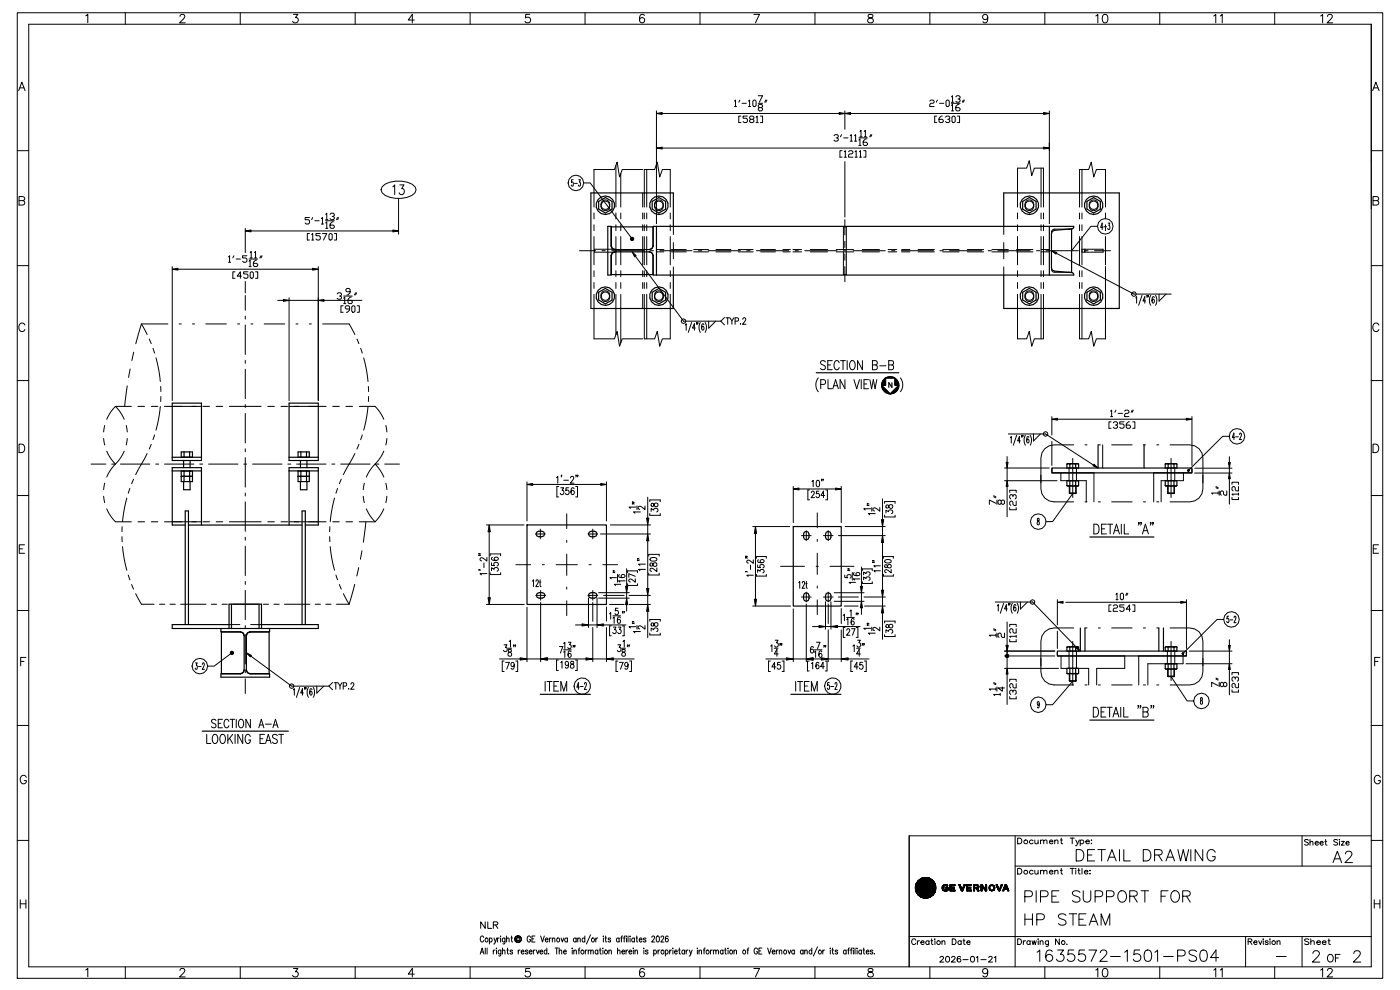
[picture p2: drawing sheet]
<svg xmlns="http://www.w3.org/2000/svg" width="297mm" height="210mm" viewBox="0 0 297 210" stroke-linecap="round" stroke-linejoin="round" font-family="sans-serif">
<g fill="none" stroke="#000" stroke-width=".25">
<path d="M126.9 42.7l1.4-.8 1.4 .8v1.6l-1.4 .8-1.4-.8zM130.4 52.9l-.4-.1-.3-.3-.1-.4v-4h8.8v4l-.1 .4-.3 .3-.5 .1M130.4 53.4l-.4 .1-.3 .3-.1 .4v4h8.8v-4l-.1-.4-.3-.3-.5-.1M138.2 42.7l1.4-.8 1.5 .8v1.6l-1.5 .8-1.4-.8zM139.1 48v10.3M142.7 48v-7.1h-17.5v24.5h17.5v-7.1M212.7 48v-7.1h24.5v24.5h-24.5v-7.1M216.7 42.7l1.4-.8 1.5 .8v1.6l-1.5 .8-1.4-.8zM222.4 48v10.3M222.8 56.8l.2 .4 .5 .2 3.7 .4 .2 .1 .1 .4h-89.1v-4.2l-.2-.5-.5-.2h-7.5l-.5 .2-.2 .5v4.2h-.7v-10.3h.7v4.1l.2 .6 .5 .2h7.5l.5-.2 .2-.6v-4.1h89.1l-.1 .4-.2 .1-3.7 .3-.5 .2-.2 .5v7.3M226.4 48.6h.7v9.1h-.7M230.3 42.7l1.5-.8 1.4 .8v1.6l-1.4 .8-1.5-.8z"/>
<path d="M126.9 61.9l1.4-.8 1.4 .8v1.7l-1.4 .8-1.4-.8zM138.2 61.9l1.4-.8 1.5 .8v1.7l-1.5 .8-1.4-.8zM173 79h17.5M187.9 80l.2 .1M188 79.9l.2 .2M188.2 79.9l.2 .2M188.3 79.9l.2 .2M188.4 79.8l.3 .3M188.5 79.8l.3 .3M188.7 79.8l.3 .3M188.8 79.8l.3 .3M189 79.8l.3 .3"/>
<path d="M189.2 79.9l.2 .2M189.5 80l.1 .1M216.7 61.9l1.4-.8 1.5 .8v1.7l-1.5 .8-1.4-.8zM230.3 61.9l1.5-.8 1.4 .8v1.7l-1.4 .8-1.5-.8zM36.5 85.4h6.2v12.2h-6.2zM36.5 99.8h6.2M36.5 96.9h6.2M38.4 99.8h2.4v2.3h-2.4zM38.4 95.8h2.4v1.1h-2.4zM38.9 97.6v1.5M38.9 99.8h.1M39 95.8v1.1"/>
<path d="M39 99.8v2.3M40.2 95.8v1.1M40.2 99.8v2.3M40.3 97.6v1.5M40.3 99.8h.1M61.3 85.4h6.2v12.2h-6.2zM61.3 99.8h6.2M61.3 96.9h6.2M63.2 95.8h2.3v1.1h-2.3zM63.2 99.8h2.3v2.3h-2.3zM63.7 97.6v1.5M63.7 99.8h.1"/>
<path d="M63.8 95.8v1.1M63.8 99.8v2.3M64.9 95.8v1.1M64.9 99.8v2.3M65 97.6v1.5M65 99.8h.1M186.8 81.5l.1 .1M186.8 81.7l1.8 1.8M186.8 81.9l1.6 1.6M186.8 81.4l.3 .2M186.9 81.3l.3 .3M186.9 82l1.4 1.4"/>
<path d="M186.9 81.2l.5 .4M186.9 81l.6 .6M186.9 82.2l1.2 1.2M187 80.9l.7 .7M187 80.8l.7 .7M187 82.5l.8 .8M187.1 80.7l.6 .6M187.1 80.6l.6 .6M187.2 80.6l.5 .4M187.2 80.5l.5 .4M187.3 80.4l.4 .3M187.4 80.3l.3 .3"/>
<path d="M187.5 80.2l.2 .2M187.6 80.2l.1 .1M187.6 80.1h.1M187.7 80.1h1.9v1.5h.9l-1.8 1.9-1.9-1.9h.9zM187.7 80.1h.1M187.8 80l.1 .1M188.7 83.4l.1 .1M188.8 83.3l.1 .2M188.9 83.3l.1 .1M188.9 83.2l.2 .2M189 83.1l.3 .3M189 81.1v1l-.6-1v1"/>
<path d="M189.1 83l.3 .3M189.2 83l.3 .3M189.2 82.9l.4 .3M189.3 82.8l.4 .4M189.4 82.8l.3 .3M189.5 82.7l.3 .4M189.5 82.6l.4 .4M189.6 82.5l.4 .4M189.6 81.5l.2 .1M189.6 81.4l.3 .2M189.6 81.2l.5 .4M189.6 81.1l.6 .5"/>
<path d="M189.6 80.9l.8 .7M189.6 80.8l.9 .8M189.6 80.6l.9 .9M189.6 80.5l.9 .8M189.6 80.3l.8 .8M189.6 80.2l.7 .6M189.7 82.5l.4 .3M189.8 82.4l.3 .3M189.8 82.3l.4 .4M189.9 82.2l.3 .4M190 82.2l.3 .3M190 82.1l.3 .3"/>
<path d="M190.1 82l.3 .3M190.2 81.9l.2 .2M190.3 81.9l.1 .1M190.3 81.8l.2 .1M190.4 81.7l.1 .1M222.9 99.9v-.7h29.7v.7M222.9 99.5v.7h29.7v-.7M226.1 98.3h.6M226.1 98.3h2.5M226.1 98.3v.9h2.5v-.9M226.7 98.3h1.3M226.7 98.3v.9"/>
<path d="M228 98.3h.6M228 98.3v.9M232.7 94.3v4.9M242.4 94.3v4.9M246.9 98.3h.7M246.9 98.3h2.5M246.9 98.3v.9h2.5v-.9M247.6 98.3h1.2M247.6 98.3v.9M248.8 98.3h.6M248.8 98.3v.9M38.4 101h2.4"/>
<path d="M38.4 100.9h2.4M38.9 100.9v.1M38.9 102.1v1.7h1.4v-1.7M39.3 111.3h-2.8v-12.2h6.2v12.2M39.9 111.3h24.1M40.3 100.9v.1M61.3 111.3v-12.2h6.2v12.2h-2.8M63.2 101h2.3M63.2 100.9h2.3M63.7 100.9v.1M63.7 102.1v1.7h1.3v-1.7M65 100.9v.1"/>
<path d="M111.7 111.2h16.8v16.9h-16.8zM113.8 112.7l1-.1 .4 .1 .2 .4-.2 .5-1 .1-.4-.1-.2-.5zM124.9 112.7l1-.1 .5 .1 .1 .4-.1 .5-1.1 .1-.4-.1-.2-.5zM168.1 111.6h10.2v16.8h-10.2zM170.5 112.8l.4-.2 .4 .2 .1 .4-.1 1-.4 .2-.4-.2-.2-.4zM175.1 112.8l.4-.2 .4 .2 .2 .4-.2 1-.4 .2-.4-.2-.2-.4zM222.9 100.2h8.9M226.1 102.9h.6M226.1 102.9v-1h2.5v1M226.1 102.9h2.5M226.6 104.5h1.4M226.6 103v1.5"/>
<path d="M226.7 102.9h1.3M226.7 101.9v1M228 102.9h.6M228 101.9v1M228 103v1.5M231 113.8h13.5M244.5 100.2h8.1M246.9 102.9h.7M246.9 102.9v-1h2.5v1M246.9 102.9h2.5M247.5 104.5h1.4M247.5 103v1.5"/>
<path d="M247.6 102.9h1.2M247.6 101.9v1M248.8 102.9h.6M248.8 101.9v1M248.9 103v1.5M39.3 132.4v-24.1h.6v24.1M46.8 133.2v.7h4.2l.5 .2 .2 .5v7.4l-.2 .6-.5 .2h-4.2v.7h10.3v-.7h-4.1l-.6-.2-.2-.6v-7.4l.2-.5 .6-.2h4.1v-.7M48.5 133.2v-5.2h6.9v5.2M48.5 132.4h-12v.8h31v-.8h-12.1M49.1 128v5.2M51.7 134.8l-.1-.5-.3-.3-.4-.1h-4v8.8h4l.4-.1 .3-.3 .1-.4M52.2 134.8l.1-.5 .3-.3 .4-.1h4v8.8h-4l-.4-.1-.3-.3-.1-.4"/>
<path d="M54.9 128v5.2M64 132.4v-24.1h.7v24.1M113.8 125.8l1.1-.2 .4 .2 .2 .4-.2 .4-1.1 .1-.4-.1-.1-.4zM124.9 125.8l1-.2 .5 .2 .1 .4-.1 .4-1.1 .1-.4-.1-.2-.4zM170.5 125.8l.4-.2 .4 .2 .1 .4-.1 1-.4 .2-.4-.2-.2-.4zM175.1 125.8l.4-.2 .4 .2 .2 .4-.2 1-.4 .2-.4-.2-.2-.4zM224.1 138.7v-.7h27.3v.7M224.1 138.3v.7h27.3v-.7M224.1 139h14.3M226.1 137.1h.6M226.1 137.1v.9h2.5v-.9M226.1 137.1h2.5"/>
<path d="M226.7 137.1h1.3M226.7 137.1v.9M228 137.1h.6M228 137.1v.9M228.9 133.1v4.9M229.9 133.1v4.9M241.3 139h10.1M245.6 133.1v4.9M246.6 133.1v4.9M246.9 137.1h.7M246.9 137.1v.9h2.5v-.9M246.9 137.1h2.5"/>
<path d="M247.6 137.1h1.2M247.6 137.1v.9M248.8 137.1h.6M248.8 137.1v.9M42.9 154.9h18.2M114.5 147.1h10.6M167.6 147.1h10.6M226.1 142.7h.6M226.1 142.7h2.5M226.1 142.7v-1.1h2.5v1.1M226.6 142.8v1.5M226.6 144.3h1.4"/>
<path d="M226.7 141.6v1.1M226.7 142.7h1.3M228 142.7h.6M228 141.6v1.1M228 142.8v1.5M231 152.6h13.5M246.9 141.7h.7M246.9 141.7v-1.1h2.5v1.1M246.9 141.7h2.5M247.5 141.8v1.5M247.5 143.3h1.4M247.6 140.6v1.1"/>
<path d="M247.6 141.7h1.2M248.8 141.7h.6M248.8 140.6v1.1M248.9 141.8v1.5M201.3 187.5h1.1v.2h-.8v.3h.6v.2h-.6v.4h.8v.2h-1.1zM203.2 187.5h.2l.5 1 .4-1h.3l-.6 1.3h-.2z"/>
<circle cx="128.3" cy="43.5" r="1.96"/>
<circle cx="139.6" cy="43.5" r="1.97"/>
<circle cx="218.1" cy="43.5" r="1.97"/>
<circle cx="231.8" cy="43.5" r="1.97"/>
<circle cx="128.3" cy="62.8" r="1.96"/>
<circle cx="139.6" cy="62.8" r="1.97"/>
<circle cx="218.1" cy="62.8" r="1.96"/>
<circle cx="231.8" cy="62.8" r="1.96"/>
<circle cx="188.7" cy="81.6" r="1.83"/>
</g>
<g fill="none" stroke="#000" stroke-width=".21">
<path d="M3.7 2.7h289.3v204.6h-289.3zM4 19.2l.6-1.8 .7 1.8M4.2 18.6h.9M6.1 5.1h284.5v199.8h-284.5zM18.2 3.4l.4-.4v1.8M26.6 2.7v2.4M38.1 3.5l.4-.5 .6 .2a.56 .56 0 0 1-.2 .8l-.8 .8h1.2M50.9 2.7v2.4M62.2 3h.9l-.5 .7a.6 .6 0 0 1 .5 1 .6 .6 0 0 1-1.1-.2M75.3 2.7v2.4M87.8 4.2h-1.3l.9-1.2v1.8M99.6 2.7v2.4"/>
<path d="M112.3 3h-.9l-.1 .8a.63 .63 0 0 1 1 0 .63 .63 0 0 1-.1 1 .63 .63 0 0 1-.9-.3M124 2.7v2.4M136.5 3.3a.52 .52 0 0 0-.7-.2 1.03 1.03 0 0 0 .3 1.7 .56 .56 0 0 0 .5-.5 .56 .56 0 0 0-.5-.6 .56 .56 0 0 0-.6 .5M148.3 2.7v2.4M159.7 3h1.2l-.8 1.8M172.7 2.7v2.4M184 3.1a.36 .36 0 0 0 .2 .6 .64 .64 0 0 1 .7 .3 .64 .64 0 0 1 0 .8h-.6a.52 .52 0 0 1-.4-.5 .52 .52 0 0 1 .5-.5l.3-.1a.36 .36 0 0 0 .2-.6zM197.1 2.7v2.4M209.3 3.6a.56 .56 0 0 1-.7 .5 .56 .56 0 0 1-.3-.9 .56 .56 0 0 1 .9 .1 1.25 1.25 0 0 1-.4 1.5h-.4l-.1-.2M221.4 2.7v2.4M232.2 3.4l.4-.4v1.8M233.8 3.1a.58 .58 0 0 1 .9 .3 .91 .91 0 0 1-.6 1.4 1.15 1.15 0 0 1-.3-1.7z"/>
<path d="M245.8 2.7v2.4M257.2 3.4l.4-.4v1.8M258.6 3.4l.4-.4v1.8M270.1 2.7v2.4M279.9 3.4l.4-.4v1.8M281.3 3.5l.4-.5 .6 .2a.56 .56 0 0 1-.2 .8l-.9 .8h1.2M290.9 19.2l.7-1.8 .7 1.8M291.1 18.6h.9M3.7 31.9h2.4M81 39.6a5.6 5.6 0 0 1 7 0l.2 .6-.2 .6a5.6 5.6 0 0 1-7 0l-.2-.6zM83.2 39.6l.4-.4v2M84.7 39.2h.9l-.5 .8a.61 .61 0 0 1 .5 .9 .61 .61 0 0 1-1-.1"/>
<path d="M121.5 38.1h-.4v.5a.44 .44 0 0 1 .5 .3 .44 .44 0 0 1-.3 .6l-.2-.3M121.7 38.9h.6M122.6 38.1h.4l-.2 .5a.47 .47 0 0 1 .2 .5 .47 .47 0 0 1-.3 .4l-.1-.3M123.7 38.8h1.4l8.9 11.8M130.5 35.1v8.8M131.6 36.8v7.1M136.2 35.9h-4.3l-.6 1.6-.5-3.2-.6 1.6h-4.3v8M137.1 35.9v8M139.1 23.5v23.9M140.3 24h37.5M140.3 31.4h80.9M155.6 21.4l.3-.2v1.4"/>
<path d="M155.6 22.6h.5M156.8 21.2l-.2 .5M157 24.6h-.4v1.4h.4M157.2 21.9h1M158.4 24.6h-.9v.5h.7l.2 .2v.4l-.2 .3h-.5l-.2-.3M158.6 21.4l.3-.2v1.4M158.6 22.6h.5M159.1 25.3l-.2-.2 .2-.5h.4l.3 .5-.3 .2h-.4l-.2 .4 .2 .3h.4l.3-.3-.3-.4M159.5 21.4l.3-.2 .4 .2v.9l-.2 .3-.5-.3zM160.2 24.8l.3-.2v1.4M160.2 26h.5M160.7 20.3h.9l-.7 1.4"/>
<path d="M160.7 21.9h.9M160.9 22.8l-.2-.2 .2-.5h.5l.2 .2-.2 .5h-.5l-.2 .2 .2 .5h.5l.2-.2-.2-.5M161.1 24.6h.5v1.4h-.5M162.3 21.2l-.2 .5M162.5 21.2l-.2 .5M176.7 28.8l.3-.3h.4l.3 .5-.5 .2M177.4 29.2l.3 .2-.3 .5h-.4l-.3-.2M178.3 28.5l-.2 .5M178.5 31.9h-.5v1.4h.5M178.8 29.2h.9M178.9 32.2l.2-.3v1.4M178.9 33.3h.5"/>
<path d="M179 23.5v3.9M179 34.3v11.7M179.8 32.2l.3-.3h.4l.2 .3-.2 .4h-.4l-.3 .2v.5h.9M180.2 28.8l.2-.3v1.4M180.2 29.9h.4M180.3 24h40.9M181.1 28.8l.2-.3v1.4M181.1 29.9h.5M181.2 32.2l.2-.3v1.4M181.2 33.3h.5M182 29.7l.2-.3v1.4M182 29.2h1.8"/>
<path d="M182 30.8h.5M182.1 32.2l.3-.3v1.4M182.1 33.3h.5M182.2 27.8l.3-.2v1.4M182.2 29h.5M183 31.9h.5v1.4h-.5M183.2 27.8l.2-.2v1.4M183.2 29h.4M183.6 29.4h-.2l-.5 .5v.7l.3 .2h.4l.2-.2-.2-.5h-.7M184.5 28.5l-.2 .5M184.8 28.5l-.3 .5M197 21.4l.3-.2h.4l.3 .2-.3 .5h-.4l-.3 .2v.5h1"/>
<path d="M198.5 24.6h-.4v1.4h.4M198.6 21.2l-.2 .5M199.1 21.9h.9M199.7 24.6h-.3l-.4 .5v.6l.2 .3h.5l.2-.3-.2-.4h-.7M200.4 24.8l.2-.2h.5l.2 .5-.5 .2M200.5 21.4l.2-.2 .5 .2v.9l-.3 .3-.4-.3zM201.1 25.3l.2 .2-.2 .5h-.5l-.2-.3M201.6 20.5l.3-.2v1.4M201.6 22.3l.3-.2v1.4M201.6 21.9h1.9M201.6 21.7h.5M201.6 23.5h.5"/>
<path d="M201.7 24.8l.3-.2 .4 .2v.9l-.2 .3-.5-.3zM202.5 20.5l.3-.2h.4l.3 .4-.5 .3M202.9 24.6h.4v1.4h-.4M203.2 21l.3 .2-.3 .5h-.4l-.3-.3M203.2 22.1h-.2l-.5 .5v.7l.3 .2h.4l.3-.2-.3-.5h-.7M204.1 21.2l-.2 .5M204.4 21.2l-.3 .5M220.6 35.6v8.3M222.4 23.5v23.9M229.3 35.9v8M290.6 31.9h2.4M3.7 56.3h2.4"/>
<path d="M4 42.5h.8a.47 .47 0 0 1 .5 .5 .47 .47 0 0 1-.5 .5h-.8v-1.8h.8l.3 .1 .1 .4-.4 .3M36.5 56.5v28.4M37.7 57h28.5M48.4 54.4l.3-.2v1.4M48.4 55.6h.5M49.6 54.2l-.3 .5M49.8 57.6h-.5v1.4h.5M50 54.9h.9M51.2 58.5h-.9l.6-.9v1.4M52 48.4v5.1M52 59.6v2.5M52.3 54.2h-.9v.5h.7l.2 .2v.4l-.2 .3h-.5l-.2-.3"/>
<path d="M52.5 57.6h-.9v.5h.7l.2 .2v.4l-.2 .3h-.4l-.3-.3M52.8 55.3l.2-.2v1.4M52.8 54.9h1.8M52.8 56.5h.4M53 53.5l.2-.2v1.4M53 54.7h.5M53.2 48.9h30.1M53.2 57.6l.5 .2v.9l-.2 .3-.5-.3v-.9zM53.9 53.5l.3-.2v1.4M53.9 54.7h.5M54.2 57.6h.4v1.4h-.4M54.4 55.1h-.2l-.5 .5v.7l.2 .2h.5l.2-.2-.2-.5h-.7"/>
<path d="M55.3 54.2l-.2 .5M55.5 54.2l-.2 .5M65.6 46.1h-.9v.5h.7l.2 .2v.4l-.2 .3h-.5l-.2-.3M65.6 49.5h-.5v1.4h.5M66 49.7l.3-.2v1.4M66 50.9h.5M66.3 46.1l-.3 .5M66.7 46.8h.9M67.5 56.5v28.4M67.9 49.5h-.9v.4h.6l.3 .3v.4l-.3 .3h-.4l-.2-.3M68.1 46.3l.2-.2v1.4M68.1 47.5h.5"/>
<path d="M68.3 49.5h1l-.7 1.4M69 45.4l.3-.2v1.4M69 47.2l.3-.2v1.4M69 46.8h1.9M69 46.6h.5M69 48.4h.5M69.7 49.7l.2-.2 .5 .2v.9l-.2 .3-.5-.3zM69.9 45.4l.3-.2h.4l.3 .2v.2l-.5 .3M70.6 45.9l.3 .2-.3 .5h-.4l-.3-.3M70.6 47h-.2l-.5 .5v.7l.3 .2h.4l.3-.5-.3-.2h-.7M70.9 49.5h.4v1.4h-.4M71.5 46.1l-.2 .5"/>
<path d="M71.8 46.1l-.3 .5M84.5 42.1v7.5M122.8 53.1h3.4M125.9 50.1v6M125.9 45.1v1.3M125.9 47.6v1.3M125.9 57.4v1.2M125.9 59.9v1.2M127.6 53.1h.7M127.6 42.6l.8-.2 .7 .4 .1 1.1-.5 .6-.7 .1-.5-.4-.1-1zM129.6 53.1h6.8M130.5 50.1v6"/>
<path d="M130.5 45.1v1.3M130.5 47.6v1.3M130.5 57.4v1.2M130.5 59.9v1.2M130.5 52.8h-4.5v.6h4.5M131.6 50.1v6M131.6 45.1v1.3M131.6 47.6v1.3M131.6 57.4v1.2M131.6 59.9v1.2M134.7 54.3l10.2 13.8h7.8M136.2 50.1v6"/>
<path d="M136.2 40.9v3M136.2 45.1v1.3M136.2 47.6v1.3M136.2 57.4v1.2M136.2 59.9v1.2M136.5 50.1v6M136.5 43.9v-8h2.2l.6-1.6 .5 3.2 .6-1.6h1.6v8M136.5 45.1v1.3M136.5 47.6v1.3M136.5 57.4v1.2M136.5 59.9v1.2M137.1 50.1v6"/>
<path d="M137.1 45.1v1.3M137.1 47.6v1.3M137.1 57.4v1.2M137.1 59.9v1.2M137.8 53.1h.7M139 42.6l.7-.2 .7 .4 .2 1-.5 .7-.7 .1-.6-.4-.1-1zM139.1 52.9h1.6M139.1 53.4h1.6M139.8 53.1h6.9M142 50.1v6M142 45.1v1.3M142 47.6v1.3"/>
<path d="M142 57.4v1.2M142 59.9v1.2M142.3 52.9h3.1M142.3 53.4h3.1M142.7 51.4v3.4M142.7 48v1.7M142.7 56.6v1.7M147 52.9h3.2M147 53.4h3.2M148 53.1h.7M150.1 53.1h6.8M151.7 52.9h3.2"/>
<path d="M151.7 53.4h3.2M156.5 52.9h3.1M156.5 53.4h3.1M158.3 53.1h.6M160.3 53.1h6.8M161.2 52.9h3.1M161.2 53.4h3.1M165.9 52.9h1.6M165.9 53.4h1.6M168 52.9h1.9M168 53.4h1.9M168.5 53.1h.7"/>
<path d="M170.5 53.1h6.9M171.7 52.9h3.7M171.7 53.4h3.7M177.2 52.9h3.7M177.2 53.4h3.7M178.7 53.1h.7M178.7 52.9v-4.8h.7v4.8M178.7 53.4v4.8h.7v-4.8M179 46.5v3.3M179 51.1v1.4M179 53.8v1.3M179 56.5v3.2"/>
<path d="M180.8 53.1h6.8M182.7 52.9h3.7M182.7 53.4h3.7M188.2 52.9h1.8M188.2 53.4h1.8M189 53.1h.6M191 53.1h6.8M191.1 52.9h1.7M191.1 53.4h1.7M194.6 52.9h3.4M194.6 53.4h3.4M199.2 53.1h.7"/>
<path d="M199.8 52.9h3.4M199.8 53.4h3.4M201.2 53.1h6.9M205 52.9h3.5M205 53.4h3.5M209.4 53.1h.7M210.2 52.9h3.5M210.2 53.4h3.5M211.5 53.1h6.8M212.7 51.4v3.4M212.7 48v1.7M212.7 56.6v1.7"/>
<path d="M215.4 52.9h3.5M215.4 53.4h3.5M215.6 50.1v6M215.6 43.9v-8.3h2l.5-1.5 .5 3.1 .6-1.6h1.9v8.3M215.6 45.1v1.3M215.6 47.6v1.3M215.6 57.4v1.2M215.6 59.9v1.2M217.5 42.7l.7-.3 .7 .4 .2 1-.4 .7-.8 .1-.5-.4-.2-.9zM219.7 53.1h.6M220.6 50.1v6M220.6 45.1v1.3"/>
<path d="M220.6 47.6v1.3M220.6 57.4v1.2M220.6 59.9v1.2M220.6 52.9h1.8M220.6 53.4h1.8M221.1 50.1v6M221.1 45.1v1.3M221.1 47.6v1.3M221.1 57.4v1.2M221.1 59.9v1.2M221.7 53.1h6.8M222.8 56.8l.1 .6 .5 .3h3"/>
<path d="M223.9 53.7l16.4 8.6h7.9M226.4 48.6h-3l-.5 .3-.1 .6M228.8 50.1v6M228.8 43.9v-8h1.9l.6-1.6 .5 3.2 .5-1.6h2v8M228.8 45.1v1.3M228.8 47.6v1.3M228.8 57.4v1.2M228.8 59.9v1.2M229.3 50.1v6M229.3 45.1v1.3M229.3 47.6v1.3M229.3 57.4v1.2"/>
<path d="M229.3 59.9v1.2M229.3 52.8h4.5v.6h-4.5zM229.9 53.1h.7M229.9 52.8v.6M231.1 42.6l.9-.2 .6 .4 .1 1.1-.5 .6-.6 .1-.6-.4-.2-1zM231.9 53.1h3.4M232.6 48h-1.4l-4.1 5.1M233.7 48.2h-.5l.4-.9v1.3M233.9 48.1h.6M234.3 50.1v6M234.3 58.6v5.2M234.3 45.1v1.3"/>
<path d="M234.3 47.6v1.3M234.3 50.6v2.6M234.3 54.3v1.1M234.3 56.5v2.1M234.3 59.9v1.2M234.8 47.3h.4l-.2 .5a.47 .47 0 0 1 .2 .4 .47 .47 0 0 1-.3 .4l-.1-.2M290.6 56.3h2.4M291 42.5h.7a.47 .47 0 0 1 .5 .5 .47 .47 0 0 1-.5 .5h-.7v-1.8h.7l.4 .1v.5l-.4 .2M5.3 68.9a.66 .66 0 0 0-.8-.4 .66 .66 0 0 0-.5 .6v.5a.66 .66 0 0 0 .5 .7 .66 .66 0 0 0 .8-.5M27.6 78.2l-.4 1.8M28.3 74.6l-.4 1.8M30 68.6l-1.2 4.2"/>
<path d="M30 68.6l1.2 2.3M30 68.6h5.6M31.6 71.8l.4 1M32.4 73.8l.4 1M33.1 75.8l.5 2.5 .4 2.5M38 68.6h.4M40.8 68.6h.4M43.6 68.6h4.4M50.3 68.6h.5M52 78.2v6.3M52 68.9v6.2M52 62.6v3.1"/>
<path d="M52 67v.6M52 76.4v.6M53.2 68.6h.4M56 68.6h4.3M58.8 63.6h1.2M61.3 63.1v21.8M61.3 63.6h6.2M62.7 68.6h.5M65.5 68.6h.5M68.4 68.6h5.6l1.2 2.3M68.7 63.6h8M71.4 62.3l.3-.3h.4l.3 .3-.3 .4h-.2"/>
<path d="M72.1 62.7l.3 .3-.3 .4h-.4l-.3-.2M72.7 64.8h-.4v1.4h.4M72.8 63.2l.3-.2v1.3M72.8 62.7h1.9M72.8 64.3h.5M74.1 65.5h-.7l-.2-.2 .2-.5h.5l.2 .2v.7l-.5 .5h-.2M74.2 61.8h-.7l-.2-.4 .2-.3h.5l.2 .3v.6l-.5 .5h-.2M74.4 63h-.2l-.5 .4v.7l.3 .2h.4l.3-.2-.3-.5h-.7M74.8 64.8l.4 .2v.9l-.2 .3-.5-.3v-.9zM75.3 62l-.2 .5M75.6 62l-.3 .5M75.6 71.8l.5 1"/>
<path d="M75.7 64.8h.4v1.4h-.4M76.4 73.8l.4 1M77.1 75.8l.5 2.5 .4 2.5M125.9 62.4v9.4h4.3l.6-1.6 .5 3.2 .6-1.6h4.3M127.6 61.9l.8-.3 .7 .5 .1 1.1-.5 .6-.7 .1-.5-.5-.1-.9zM130.5 62.4v8.5M131.6 62.4v10.3M136.2 62.4v3M136.5 62.4v9.4h2.2l.6-1.6 .5 3.2 .6-1.6h1.6v-9.4M137.1 62.4v9.4M139 61.9l.7-.3 .7 .4 .2 1.1-.4 .6-.8 .2-.5-.4-.2-1zM145.2 68.9l.2-.3v1.4"/>
<path d="M146.6 68.3l-.7 2.1M147.3 69.5h-.5l.4-.9v1.4M147.7 68.4l-.1 .3M147.9 68.4l-.1 .3M148.4 68.3a2.11 2.11 0 0 0 0 2.1M149.2 68.8l-.2-.2a.94 .94 0 0 0 0 1.4 .41 .41 0 0 0 .2-.5 .41 .41 0 0 0-.4-.3l-.1 .3M149.4 68.3a2.11 2.11 0 0 1 0 2.1M150.2 68.1v1.4l1.5-1.4M152.7 68.1l.8 .7M153.5 67.3l-.8 .8M153.8 67.3h.8M154.2 67.3v1.4"/>
<path d="M154.7 67.3l.4 .7v.7M155.5 67.3l-.4 .7M155.8 68.1l.6-.1v-.6l-.6-.1v1.4M156.9 68.6v.1zM157.4 67.7l.2-.4h.2l.2 .3-.6 1.1h.7M174.9 76.7a.51 .51 0 0 0-.6-.3 .51 .51 0 0 0-.3 .7l.8 .4 .1 .6a.6 .6 0 0 1-1 0M175.4 77.3h.6M176.4 76.4h-1v1.9h1M177.8 76.9a.57 .57 0 0 0-.7-.5 .57 .57 0 0 0-.4 .7v.5a.57 .57 0 0 0 .4 .7 .57 .57 0 0 0 .7-.4M178.1 76.4h1.1M178.7 76.4v1.9M179.5 76.4v1.9"/>
<path d="M180.3 76.5l.2-.1a1.05 1.05 0 0 1 .8 .8 1.05 1.05 0 0 1-.4 1l-.1 .1a1.05 1.05 0 0 1-.8-.7 1.05 1.05 0 0 1 .3-1.1zM182.8 76.4v1.9l-1.1-1.9v1.9M184.9 77.3h.7a.52 .52 0 0 1 .3 .5 .52 .52 0 0 1-.3 .5h-.7v-1.9h.7l.2 .2 .1 .4-.3 .3M186.4 77.5h1.3M188.3 77.3h.7a.52 .52 0 0 1 .4 .5 .52 .52 0 0 1-.4 .5h-.7v-1.9h.7l.3 .2 .1 .4-.4 .3M215.6 62.4v9.4h2l.5-1.6 .5 3.2 .6-1.6h1.9v-9.4M217.5 61.8l.8-.2 .7 .5 .1 1-.5 .7-.7 .1-.6-.5-.1-1zM220.6 62.4v9.4M228.8 62.4v9.4h1.9l.6-1.6 .5 3.2 .5-1.6h2v-9.4M229.3 62.4v9.4M231.1 61.8l.8-.2 .7 .5 .1 1-.5 .7-.7 .1-.5-.5-.2-1zM240.7 63.1l.2-.2v1.3"/>
<path d="M242 62.6l-.7 2.1M242.8 63.8h-.6l.4-.9v1.3M243.1 62.7l-.1 .3M243.3 62.7v.3M243.9 62.6a2.11 2.11 0 0 0 0 2.1M244.6 63.1l-.2-.2a.93 .93 0 0 0 0 1.3 .41 .41 0 0 0 .2-.4 .41 .41 0 0 0-.4-.3l-.1 .3M244.9 62.6a2.11 2.11 0 0 1 0 2.1M245.6 62.3v1.5l1.5-1.5M292.2 68.9a.66 .66 0 0 0-.7-.4 .66 .66 0 0 0-.6 .6v.5a.66 .66 0 0 0 .6 .7 .66 .66 0 0 0 .7-.5M3.7 80.6h2.4M4 94.1h.6a.96 .96 0 0 1 .7 .9 .96 .96 0 0 1-.7 .9h-.6zM19.3 98.3h3.1"/>
<path d="M22 92.9l.2 1.4M22.2 90.2l-.2 1.3M22.6 95.6l.9 1.5 1 1.2M23.7 98.3h.6M24.5 86.1l1 1.2 .8 1.6M24.5 98.3l-1 1.2-.9 1.6M24.5 86.1l-1 1.2-.9 1.6M24.5 86.1h3.3M25.5 98.3h6.3M26.3 95.6l-.8 1.5-1 1.2M26.8 90.2l.2 1.3M27 81.8l-.6 4.3"/>
<path d="M27 92.9l-.2 1.4M29.2 86.1h1.4M31.2 96.1l-2.4 4.5M32 94.2l-.4 .9M32 86.1h1.5M32.8 92.2l-.4 1M33 98.3h.6M34 86.1l-.4 2.6-.5 2.4M34.1 81.9v1.1M34.1 84v1.1M34.9 86.1h6.7M34.9 98.3h6.2"/>
<path d="M36.5 86.1h2.1M40.6 86.1h2.1M42.3 98.3h.7M43 86.1h1.4M44.2 98.3h6.2M45.8 86.1h1.4M48.6 86.1h6.7M51.7 98.3h.6M52 97v6.2M52 87.6v6.2M52 85.7v.7M52 95.1v.6"/>
<path d="M53.5 98.3h6.3M56.7 86.1h1.5M59.6 86.1h1.4M61 98.3h.6M61.3 86.1h2M62.4 86.1h6.7M62.9 98.3h6.2M65.4 86.1h2.1M70.3 98.3h.7M70.5 86.1h1.4M72.2 98.3h6.2M73.3 86.1h1.4"/>
<path d="M75.2 96.1l-2.4 4.5M76.1 94.2l-.5 .9M76.1 86.1h3.4l1 1.2 .8 1.6M76.8 92.2l-.4 1M78 86.1l-.4 2.6-.5 2.4M78.1 81.9v1.1M78.1 84v1.1M79.5 98.3l-1 1.2-.9 1.6M79.5 98.3l1 1.2 .8 1.6M79.7 98.3h.6M81.3 95.6l-.8 1.5-1 1.2M81.5 98.3h3.1"/>
<path d="M81.8 90.2l.2 1.3M82 92.9l-.2 1.4M173.4 80.1a2.33 2.33 0 0 0 0 2.9M173.9 81.5h.7a.52 .52 0 0 0 .4-.5 .52 .52 0 0 0-.4-.6h-.7v2M175.5 80.4v2h.8M176.5 82.4l.6-2 .6 2M176.7 81.7h.7M179.1 80.4v2l-1.1-2v2M181 80.4l.6 2 .5-2M182.5 80.4v2M183.1 81.4h.6M184.1 80.4h-1v2h1"/>
<path d="M184.3 80.4l.4 2 .4-2 .3 2 .4-2M190.8 80.1a2.33 2.33 0 0 1 0 2.9M212.9 99.2h9.5M213.4 96.7v1.3M213.4 99.2v2.7M213.7 92h7.9l10.1 6.5M214.1 92.8l.2-.3v1.4M215.4 92.2l-.7 2.1M216.2 93.4h-.6l.4-.9v1.4M216.5 92.3v.3M216.8 92.3l-.1 .3M217.3 92.2a2.11 2.11 0 0 0 0 2.1"/>
<path d="M218 92.7l-.1-.2a.94 .94 0 0 0-.1 1.4 .41 .41 0 0 0 .3-.5 .41 .41 0 0 0-.4-.3l-.1 .3M218.3 92.2a2.11 2.11 0 0 1 0 2.1M219 92v1.4l1.5-1.4M222.9 88.3v3.9M222.9 93.5v5.1M224.1 88.8h27.3M226.6 99.2v2.7M227.3 97.1v8.3M227.5 94.3h-4.1a2.79 2.79 0 0 0-2.8 2.8v6.5a2.79 2.79 0 0 0 2.8 2.7h4.1M228.1 99.2v2.7M229.9 94.3h.5M232.8 94.3h.4"/>
<path d="M233.7 94.3v4.9M235.3 87.1l.3-.2v1.4M235.3 88.3h.5M235.5 89.4h-.5v1.4h.5M235.6 94.3h4.3M235.9 89.6l.2-.2h.5l.2 .2v.2l-.4 .3M236.5 86.9l-.2 .5M236.6 90.1l.2 .2-.2 .5h-.5l-.2-.3M237 87.6h.9M238.2 89.4h-.9v.4h.7l.2 .3v.4l-.2 .3h-.5l-.2-.3M238.3 87.1l.3-.2h.4l.2 .2-.2 .5h-.4l-.3 .2v.5h.9M239.4 89.4h-.3l-.4 .4v.7l.2 .3h.5l.2-.3-.2-.4h-.7"/>
<path d="M239.9 86.9l-.2 .5M240 89.4h.5v1.4h-.5M240.2 86.9l-.3 .5M242.3 94.3h.4M245.1 94.3h.5M247.4 99.2v2.7M248 94.3h4.1a2.78 2.78 0 0 1 2.8 2.8v6.5a2.78 2.78 0 0 1-2.8 2.7h-4.1M248.2 97.1v8.3M249 99.2v2.7M252.6 88.3v10.3M253.2 99.2h7.9M260.5 92.5h-1.4l-7.2 7.2"/>
<path d="M260.5 96.8v1.2M260.5 99.2v1.5M261.6 92.7h-.4l.3-.9v1.3M261.8 92.6h.6M262.7 92.1l.1-.3h.2l.1 .4-.4 .9h.4M290.6 80.6h2.4M291 94.1h.6a.96 .96 0 0 1 .6 .9 .96 .96 0 0 1-.6 .9h-.6zM3.7 105h2.4M4.1 116.3h.7M5.2 115.4h-1.1v1.8h1.1M22 105.1l.2 1.4M22.2 102.4l-.2 1.4"/>
<path d="M22.6 107.8l.9 1.6 1 1.2h3.3M25.8 113.7l.1 1.1M25.9 111.6l-.1 1.1M26 115.8l.3 2.6 .6 2.4M26.9 105.5l-.6 2.5-.3 2.5M27.5 103.5l-.3 1M28.3 101.5l-.4 1M29.2 110.6h1.4M32 110.6h1.5M34.9 110.6h6.7M36.5 110.6h2.1M40.6 110.6h2.1"/>
<path d="M43 110.6h1.4M45.8 110.6h1.4M48.6 110.6h6.7M52 115.7v6.3M52 106.3v6.3M52 104.5v.6M52 113.8v.7M56.7 110.6h1.5M59.6 110.6h1.4M61.3 110.6h2M62.4 110.6h6.7M65.4 110.6h2.1"/>
<path d="M69.9 113.7v1.1M69.9 111.6v1.1M70 115.8l.3 2.6 .6 2.4M70.5 110.6h1.4M70.9 105.5l-.6 2.5-.3 2.5M71.5 103.5l-.3 1M72.3 101.5l-.4 1M73.3 110.6h1.4M76.1 110.6h3.4M76.7 116.7l-.3 1.8M77 105.1l.2 1.4M77.2 102.4l-.2 1.4"/>
<path d="M77.5 110.6l-.5 4.3M77.6 107.8l.9 1.6 1 1.2M81.3 107.8l-.8 1.6-1 1.2M81.8 102.4l.2 1.4M82 105.1l-.2 1.4M101.5 117.6l.4 .1M101.5 117.3v.1v-.1l.4 .1M102.6 119.3v1M103.1 111.2h7.9M103.2 118.1v.8l-.7-.6-.5-.1-.3 .2v.2l.4 .2M103.7 112.7v13.9M103.9 117.8v-.4h2.2v.4"/>
<path d="M104.2 119.3v.5l.6 .1a.43 .43 0 0 1 0-.7 .43 .43 0 0 1 .6 .1 .43 .43 0 0 1-.1 .6M104.4 118.1l-.2 .3a.86 .86 0 0 0 1.4 0 .43 .43 0 0 0-.5-.4 .43 .43 0 0 0-.3 .6l.3 .2M109.3 119.7h3.1M111.7 102.1v8.3M112.9 102.7h14.4M113.5 113.1h2M114.5 112.1v2.1M114.9 119.7h.5M117.8 119.7h4.5M117.9 101.2l.3-.3v1.5M118.4 103.1h-.4v2.2h.4M118.8 103.4h.6l-.3 .5a.43 .43 0 0 1 .4 .7 .43 .43 0 0 1-.8-.1"/>
<path d="M119 100.7h-.1h.1l-.1 .4M119.5 101.8h1M120.1 108.9v3.1M120.1 114.5v.4M120.1 117.4v4.5M120.5 103.4h-.6v.6a.43 .43 0 0 1 .6 0 .43 .43 0 0 1 0 .6 .43 .43 0 0 1-.7-.1M120.9 101.3l.2-.4 .4 .1 .1 .2-.2 .5-.5 .7h.7M121.7 103.6l-.4-.2a.86 .86 0 0 0 .1 1.4 .41 .41 0 0 0 .3-.6 .41 .41 0 0 0-.6-.1l-.1 .2M122 103.1h.4v2.2h-.4M122.1 100.7l-.1 .4M122.5 100.7l-.1 .4M124.6 113.1h2.1"/>
<path d="M124.8 119.7h.5M125.6 112.1v2.1M127.2 113.1h10.6M127.7 119.7h3.2M128.5 102.1v8.3M129.3 111.2h8.5M134.1 106.7v.1v-.1l.3 .1M134.1 106.4v.1v-.1l.3 .1M134.7 107.5h-1.4l.3 .2M135 107.2v.8M135.1 118.7l.4 .1M135.1 118.4l.4 .1"/>
<path d="M135.7 108.5h-1.4l.2 .3M136.7 107.2v.8l-.7-.6-.5-.1-.3 .2v.2l.4 .2M136.8 119.5h-1.5l.3 .3M137.3 105.4v4.4M137.3 111.2v1.9M137.3 114.6v10.1M137.5 117.9v-.4h2.2v.4M137.7 106.3v-.4h2.2v.4M137.7 108.8v.4h2.2v-.4M137.8 119.4v.5h.4a.53 .53 0 0 1 .4-.6 .53 .53 0 0 1 .6 .2 .46 .46 0 0 1-.5 .6 .46 .46 0 0 1-.4-.6l-.2-.2zM137.8 118.3l.6-.2 .5 .1 .2 .1 .1 .3-.3 .3h-.9l-.2-.3zM138 108.4v-.6l.5 .3a.43 .43 0 0 1 .7-.4 .43 .43 0 0 1 0 .8"/>
<path d="M138.1 106.7v.6h.4a.53 .53 0 0 1 .3-.6 .53 .53 0 0 1 .6 .2 .46 .46 0 0 1-.4 .5 .46 .46 0 0 1-.5-.6l-.2-.1zM158.1 118.2l.3 .1M158.1 117.9l.3 .1M159 119.7v1M159.5 111.6h7.9M159.6 118.6v.8l-.6-.6-.5-.1-.2 .1v.3l.3 .2M160.1 113v14M160.3 118.3v-.4h2.1v.4M160.6 119.7v.5l.5 .1a.41 .41 0 0 1 .1-.6 .41 .41 0 0 1 .6 .1 .41 .41 0 0 1-.1 .5M160.8 118.6l-.2 .2a.79 .79 0 0 0 1.3 .1 .41 .41 0 0 0-.5-.3 .41 .41 0 0 0-.3 .5l.4 .1M168.1 103.1v7.6M169.3 103.6h7.8"/>
<path d="M169.8 113.5h2.1M170.9 112.5v2M171.6 103.8h-.4v2.1h.4M171.9 104.4l.2-.3h.4l.1 .2-.7 1.2h.7M172.1 102l.2-.2v1.4M173.1 101.8h.2a.77 .77 0 0 1 .4 .7 .77 .77 0 0 1-.4 .7l-.2-.1-.1-.5zM173.2 108.7v3.1M173.2 114.3v.4M173.2 117.2v4.5M173.6 104.1h-.6v.6a.41 .41 0 0 1 .6 0 .41 .41 0 0 1-.1 .6 .41 .41 0 0 1-.6-.1M174.2 101.6l-.1 .3M174.5 101.6l-.1 .3"/>
<path d="M174.5 113.5h2M174.8 105h-.8l.5-.9v1.4M175 103.8h.3v2.1h-.3M175.5 112.5v2M177.7 113.5h9.9M178.3 103.1v7.6M179.1 111.6h8.5M183.8 107.1l.4 .1M183.8 106.7l.4 .1M184.5 107.8h-1.4l.2 .3M184.7 107.6v.7M185 119.1l.3 .1"/>
<path d="M185 118.8l.3 .1M185.5 108.8h-1.5l.3 .3M186.4 107.6v.7l-.6-.5-.5-.2-.3 .2v.2l.3 .3M186.6 119.9h-1.4l.2 .3M187 105.7v4.4M187 111.6v1.9M187 114.9v10.2M187.2 118.3v-.4h2.1v.4M187.5 106.7v-.4h2.2v.4M187.5 109.2v.3h2.2v-.3M187.6 119.7v.5h.3a.5 .5 0 0 1 .3-.5 .5 .5 0 0 1 .7 .2 .44 .44 0 0 1-.5 .5 .44 .44 0 0 1-.4-.6l-.2-.1zM187.6 118.7l.7-.1 .5 .1 .1 .2a.77 .77 0 0 1-.7 .4 .77 .77 0 0 1-.7-.4z"/>
<path d="M187.7 108.7v-.6l.6 .3a.43 .43 0 0 1 .7-.3 .43 .43 0 0 1-.1 .7M187.8 107.1v.5h.4a.53 .53 0 0 1 .3-.6 .53 .53 0 0 1 .7 .2 .46 .46 0 0 1-.5 .6 .46 .46 0 0 1-.4-.6l-.2-.2zM210.6 105.3l.4 .2M210.6 105l.4 .3M211 106.6l-1.3-.6v.9M211.3 106v.9M212.2 106.2l.2-.2 .5 .2v.4l-.5 .3-.2-.3v-.4l-.5-.2-.2 .2v.4l.2 .3 .5-.3M212.9 101.9h11.1M213.4 103.1v6.4M214 107.6v.4h1.3v-.4M214 104.3v-.4h1.3v.4M214.7 105.3l-.3-.5-.4 .2v.5l.2 .2"/>
<path d="M214.7 105l.2-.2 .4 .2v.5l-.2 .2M215.3 106.2v.9h-.4l-.2-.2v-.5l-.3-.2-.4 .2v.5l.2 .2M219.9 109.9l-.1 .3a.79 .79 0 0 1 .4 1h-.1a.48 .48 0 0 1-.3-.5 .48 .48 0 0 1 .4-.4v-.4zM220.6 100.7v1.6M224.8 100.2v1.7h5.4v4.4M226.7 103v.6M226.7 103.7v.1M226.7 103.9v.7M227.3 104.6l-4.2 5.9h-1.4M228 103v.6M228 103.7v.1M228 103.9v.7"/>
<path d="M229.9 106.3h.5M231.8 111.1a1.08 1.08 0 0 1 1.1 .5 1.08 1.08 0 0 1-.1 1.2l-.4 .3h-.6zM231.8 100.2v6.1M232.8 106.3h.4M233.5 112.1h.6M234.5 111.1h-1v2h1M234.7 111.1h1.1M235.3 111.1v2M235.6 106.3h4.3M236 113.1l.6-2 .6 2M236.2 112.5h.8M237.6 111.1v2"/>
<path d="M238.3 111.1v2h.9M241.4 110.8h-.2h.2l-.2 .5M241.9 110.8h-.2h.2l-.2 .5M242.1 113.1l.6-2 .7 2M242.3 106.3h.4M242.3 112.5h.8M243.9 110.8h-.1h.1l-.1 .5M244.4 110.8h-.2h.2l-.2 .5M244.5 100.2v6.1M245.1 106.3h.5M247.6 103v.6M247.6 103.7v.1"/>
<path d="M247.6 103.9v.7M248.8 103v.6M248.8 103.7v.1M248.8 103.9v.7M250.8 100.2v1.7h-4.7v4.4M253.2 100.2h7.9M254.9 100.7v1.6M257.7 103.3l.4 .3M257.7 103.1l.4 .2M258.1 104.5h-1.3l.2 .2M258.1 104.2v.5M258.4 104v.9"/>
<path d="M260 104v.9h-.5l-.2-.2v-.5l-.2-.2-.5 .2v.5l.2 .2M260.5 101.5v5.3M261.1 105.4v.5h1.4v-.5M261.1 102.6v-.4h1.4v.4M262.5 104.7h-1.4l.2 .2M262.5 103.1v.9h-.5l-.2-.2v-.5l-.3-.2-.4 .2v.5l.2 .2M262.5 104.5v.4M290.6 105h2.4M291 116.3h.7M292.1 115.4h-1.1v1.8h1.1M3.7 129.4h2.4M5.5 139.3h-1.1v1.8"/>
<path d="M27.2 121.9l.3 1M27.9 123.9l.4 .9M28.8 125.8l1.2 2.2h2.7M33.8 128h1.1M36 128h1.2M38.3 128h5.4M44.8 128h1.1M47 128h1.2M48.5 132.4h2.3M49.1 138.3l-3.7 2.8h-1.4M49.3 128h5.4M52 134.5v6.2"/>
<path d="M52 125.1v6.2M52 123.2v.6M52 132.6v.6M53.1 132.4h2.3M53.2 139l8.6 6.4h7.9M55.8 128h1.1M58 128h1.2M60.3 128h5.4M66.8 128h1.1M69 128h1.2M71.2 121.9l.3 1M71.3 128h2.7"/>
<path d="M71.9 123.9l.4 .9M72.8 125.8l1.2 2.2M75.2 123.8l-1.2 4.2M76 120.3l-.4 1.8M101.5 120.7l.4 .1M103.1 128.1h8M103.2 121.6h-1.5l.3 .2M103.9 121.4v.3h2.2v-.3M104.2 120.9v-.6l.5 .3a.43 .43 0 0 1 .7-.3 .43 .43 0 0 1-.1 .7M105.9 139.6h4.4M106.8 136.6h.6l-.3 .6a.43 .43 0 0 1 .4 .6 .43 .43 0 0 1-.8 0M107.7 137.4h.7"/>
<path d="M107.8 137.7v.4a.53 .53 0 0 1 .6 .3 .53 .53 0 0 1-.2 .7 .46 .46 0 0 1-.6-.5 .46 .46 0 0 1 .6-.4l.2-.3-.1-.2zM107.9 135.9l.3-.2v1.4M108.9 136.7l-.1 .4M109.3 136.7l-.2 .4M111.7 128.7v11.5M111.7 139.6h2.9M112.8 123.1l.2-.2v1.4M113.5 126.2h2.1M113.6 123.2v-.2a.29 .29 0 0 1 .5 0 .29 .29 0 0 1-.1 .4l-.5 .9h.6M114.3 123.3h.3M114.5 122.9v1.1l.2 .3M114.6 125.1v2.1"/>
<path d="M114.6 127.7v12.5M116 139.6h8.2M118.3 139.9h-.4v2.2h.4M118.5 137h.8l-.5 1.4M119.4 136.4l.3-.3v1.4M119.4 138.2l.3-.3v1.4M119.4 137.7h1.7M120.1 124.4v.4M120.1 127.3v3.1M120.4 136.1h.6l-.3 .5a.41 .41 0 0 1 .3 .6 .41 .41 0 0 1-.7 0M121 138.1l-.2-.2a.79 .79 0 0 0-.1 1.4 .41 .41 0 0 0 .3-.5 .41 .41 0 0 0-.5-.3l-.1 .3M121.5 136.8l-.1 .3"/>
<path d="M121.8 136.8l-.1 .3M121.9 139.9h.4v2.2h-.4M122 132.4h1.3M124.6 126.2h2.1M124.7 126.7v6.3M124.7 132.4h1.8M125.6 125.1v2.1M125.6 127.7v4M125.6 133v7.2M125.6 139.6h2.9M126.5 126.7v6.3M126.9 126.7h6.4"/>
<path d="M126.9 125.6h6.4M127.9 132.4h4.8M127.9 126.2h4.4M128.5 128.6v3M128.5 133v7.2M129.2 130.1l.2-.3v1.4M129.2 128.1h3.1M129.5 132.6h-.3v2.1h.3M129.9 131l.2-.3v1.4M129.9 130.5h1.6M130 132.9h.5l-.3 .5a.4 .4 0 0 1 .4 .6 .4 .4 0 0 1-.7 0M130 139.6h4.4"/>
<path d="M130 121.2l.3 .2M130 120.9l.3 .1M130.6 122.4h-1.3l.2 .3M130.9 121.7v1.6M130.9 136.6h.6l-.3 .6a.43 .43 0 0 1 .4 .6 .43 .43 0 0 1-.8 0M131 128.9h-.6v.6a.41 .41 0 0 1 .6 0 .41 .41 0 0 1-.1 .6 .41 .41 0 0 1-.6-.1M131 132.9h.6l-.3 .5a.4 .4 0 0 1 .3 .6 .4 .4 0 0 1-.7 0M131.3 121.8l-.2 .2a.79 .79 0 0 0 1.4 0 .39 .39 0 0 0-.6-.3 .39 .39 0 0 0-.1 .7h.2M131.5 130.9l-.3-.2a.79 .79 0 0 0 0 1.4 .39 .39 0 0 0 .3-.6 .39 .39 0 0 0-.6-.1l-.1 .2M131.5 123.8h-1.3l.2 .3M131.8 137.4h.7M131.9 137.7v.4a.53 .53 0 0 1 .6 .3 .53 .53 0 0 1-.2 .7 .46 .46 0 0 1-.6-.5 .46 .46 0 0 1 .6-.4l.2-.3-.1-.2z"/>
<path d="M131.9 132.6h.4v2.1h-.4M132 129.6l-.1 .3M132 135.9l.3-.2v1.4M132.3 129.6l-.1 .3M132.5 123.1h-1.4l.3 .2M132.8 120.5v3.7M132.8 125.6v1.1M132.8 128.1v1.4M133 123.7v.4h2.1v-.4M133 121.3v-.3h2.1v.3M133 136.7l-.1 .4M133.3 126.2h4.5"/>
<path d="M133.3 128.1h4.5M133.4 136.7l-.1 .4M134.1 132.1v.1v-.1l.3 .1M134.1 131.7l.3 .1M134.6 122.6v.8l-.6-.6-.5-.1-.2 .2v.2l.3 .2M134.6 122.1l-1.3-.5v.7M134.7 132.8h-1.4l.3 .3M135 132.5v.8M135.7 133.8h-1.4l.2 .3M136.7 132.5v.8l-.7-.5-.5-.2-.2 .1-.1 .3 .4 .3M136.8 120.7h-1.5l.3 .2M137.3 126.2v1.9"/>
<path d="M137.3 129.5v5.6M137.5 121.5v.3h2.2v-.3M137.7 134.2v.3h2.2v-.3M137.7 131.7v-.4h2.2v.4M138 133.7v-.6l.5 .3a.43 .43 0 0 1 .7-.3 .43 .43 0 0 1 0 .7M138.1 132.1v.5h.4a.53 .53 0 0 1 .3-.6 .53 .53 0 0 1 .6 .2 .46 .46 0 0 1-.4 .6 .46 .46 0 0 1-.5-.6l-.2-.2zM139.2 120.4v.7l-.7-.5-.5-.2-.2 .1v.3l.3 .3M158.1 121.1l.3 .1M159.5 128.4h8M159.6 121.9h-1.3l.2 .2M160.3 121.7v.4h2.1v-.4M160.6 121.3v-.6l.5 .3a.41 .41 0 0 1 .6-.3 .41 .41 0 0 1 0 .7"/>
<path d="M162.3 139.6h4.4M163.3 136.9l.3-.3v1.5M164.1 137.4h.8M164.3 135.7h.6l-.3 .5a.43 .43 0 0 1 .3 .7 .43 .43 0 0 1-.7-.1M164.9 138.6h-.8l.5-1v1.5M165.4 136.4l-.2 .4M165.4 120h5.1M165.7 136.4l-.1 .4M168.1 139.6h2.8M168.1 129v11.2M169.3 123.5l.2-.3v1.5M169.8 126.5h2.1"/>
<path d="M170 123.5l.1-.2a.3 .3 0 0 1 .4 0 .3 .3 0 0 1 0 .5l-.5 .9h.6M170.8 123.7h.3M170.9 125.5v2M170.9 128v12.2M170.9 123.2v1.2l.2 .3M172.2 132.8h1.4M172.3 139.6h1.8M172.4 137.2l-.2-.2a.79 .79 0 0 0-.1 1.4 .41 .41 0 0 0 .3-.5 .41 .41 0 0 0-.5-.3l-.2 .3M172.6 138.2l.2-.3v1.4M172.6 137.7h1.6M173 120h.4M173 136.1h.8l-.6 1.4"/>
<path d="M173.2 124.2v.4M173.2 127.1v3.1M174.2 138.1l-.3-.2a.79 .79 0 0 0 0 1.4 .41 .41 0 0 0 .3-.5 .41 .41 0 0 0-.5-.3l-.2 .3M174.5 126.5h2M174.7 136.8l-.1 .3M174.9 127.5v5.8M174.9 132.8h1.2M175 136.8l-.1 .3M175.5 139.6h2.8M175.5 125.5v2M175.5 128v4.1M175.5 133.5v6.7"/>
<path d="M175.9 120h5.1M176.1 127.5v5.8M176.8 127.4h6.3M176.8 125.6h6.3M177.5 132.8h4.8M177.7 126.5h4.2M178.3 128.9v3.2M178.3 133.5v6.7M178.7 130.4l.3-.3v1.4M178.9 128.4h2.9M179 121.9v.5h.6a.41 .41 0 0 1 0-.6 .41 .41 0 0 1 .6 .1 .41 .41 0 0 1-.1 .6M179.1 133h-.4v2.1h.4"/>
<path d="M179.4 131.3l.3-.2v1.3M179.4 130.8h1.6M179.4 133.6l.3-.4 .3 .1 .1 .2-.2 .4-.5 .7h.7M179.7 139.6h4.5M179.7 120.8l.4 .1M179.7 120.5l.4 .1M180.1 129.5l.3-.3v1.4M180.4 133.2h.8l-.5 1.4M180.6 121.3v1.6M180.8 136.9l.2-.3v1.5M181 131.3l-.2-.2a.79 .79 0 0 0-.1 1.3 .41 .41 0 0 0 .3-.5 .41 .41 0 0 0-.5-.2l-.1 .3M181 121.4l-.2 .2a.79 .79 0 0 0 1.4 0 .41 .41 0 0 0-.5-.3 .41 .41 0 0 0-.3 .5l.4 .2"/>
<path d="M181.3 123.4h-1.4l.3 .3M181.4 133h.4v2.1h-.4M181.5 129.9l-.1 .4M181.5 137.4h.8M181.7 135.7h.6l-.3 .5a.43 .43 0 0 1 .4 .7 .43 .43 0 0 1-.8-.1M181.8 129.9l-.1 .4M182.2 122.7h-1.4l.3 .2M182.4 138.6h-.9l.6-1v1.5M182.6 120.2v4M182.6 125.6v1.8M182.6 128.8v1.4M182.8 123.3v.3h2v-.3"/>
<path d="M182.8 120.9v-.4h2v.4M182.8 136.4l-.1 .4M183 122.9v-.6l.5 .3a.41 .41 0 0 1 .7-.3 .41 .41 0 0 1-.1 .7M183 121.8v-.6l.5 .3a.41 .41 0 0 1 .7-.3 .41 .41 0 0 1-.1 .7M183.1 126.5h4.5M183.1 136.4l-.1 .4M183.2 128.4h4.4M183.8 132.4l.4 .1M183.8 132.1l.4 .1M184.5 133.1h-1.4l.2 .3M184.7 132.9v.8M185.5 134.2h-1.5l.3 .2"/>
<path d="M186.4 132.9v.8l-.6-.6-.5-.2-.3 .3v.2l.3 .2M186.6 120.9h-1.4l.2 .3M187 126.5v1.9M187 129.9v5.6M187.2 121.7v.4h2.1v-.4M187.5 134.5v.4h2.2v-.4M187.5 132v-.4h2.2v.4M187.7 134.1v-.7l.6 .4a.43 .43 0 0 1 .7-.4 .43 .43 0 0 1-.1 .8M187.8 132.4v.5h.4a.53 .53 0 0 1 .4-.6 .53 .53 0 0 1 .6 .3 .46 .46 0 0 1-.5 .5 .46 .46 0 0 1-.4-.6l-.2-.2zM188.9 120.7v.7l-.7-.5-.5-.2-.1 .1-.1 .3 .3 .2M210.6 133.5l.4 .2M210.6 133.2l.4 .3"/>
<path d="M210.9 127.6h7.9l9.3 9.5M211 134.6h-1.3l.2 .2M211 134.4v.4M211.3 134.1v1M211.4 128.4l.2-.3v1.4M212.7 127.8l-.7 2.1M212.9 134.1v1h-.5l-.2-.3v-.4l-.5-.3-.2 .3v.4l.2 .3M212.9 138h10.6M212.9 139h10.6M213.4 131.8v5M213.4 138v3.6M213.5 129h-.6l.4-.9v1.4"/>
<path d="M213.8 127.9l-.1 .3M214 135.5v.5h1.3v-.5M214 132.8v-.5h1.3v.5M214 127.9l-.1 .3M214.5 127.8a2.11 2.11 0 0 0 0 2.1M215.3 128.3l-.2-.2a.94 .94 0 0 0 0 1.4 .41 .41 0 0 0 .2-.5 .41 .41 0 0 0-.4-.3l-.1 .3M215.3 134.8h-1.3l.2 .3M215.3 133.2v.9h-.4l-.2-.2v-.4l-.3-.3-.4 .3v.4l.2 .2M215.3 134.6v.5M215.6 127.8a2.11 2.11 0 0 1 0 2.1M216.2 127.6v1.5l1.5-1.5M220.6 139.5v1.6"/>
<path d="M224.1 127.1v5.3M224.1 133.8v3.6M224.9 139v2.6h5.8v3.5M225.8 127.6h24.4M226.6 138v3.6M227.3 135.9v9.3M227.5 133.1h-4.1a2.79 2.79 0 0 0-2.8 2.7v6.6a2.79 2.79 0 0 0 2.8 2.7h4.1M228.1 138v3.6M229.9 133.1h.5M232.8 133.1h.4M235.5 128.2h-.5v1.4h.5M235.6 133.1h4.3"/>
<path d="M235.9 128.4l.2-.2h.5l.2 .2-.2 .5h-.5l-.2 .2v.5h.9M236.5 125.9l.2-.2v1.4M236.5 127.1h.5M237.4 125.9l.2-.2 .5 .2v.9l-.2 .3-.5-.3zM238.2 128.2h-.9v.4h.7l.2 .3v.4l-.2 .3h-.5l-.2-.3M238.4 139v2.6h-6v3.5M238.8 125.7l-.2 .5M239 125.7l-.2 .5M239.6 129.1h-.9l.7-.9v1.4M240 128.2h.5v1.4h-.5M241.3 139v6.1M242.3 133.1h.4"/>
<path d="M245.1 133.1h.5M247.4 138v2.6M248 133.1h4.1a2.78 2.78 0 0 1 2.8 2.7v6.6a2.78 2.78 0 0 1-2.8 2.7h-4.1M248.2 135.9v8.3M249 138v2.6M250.7 139v1.6h-7.4v4.5M251.4 127.1v10.3M252 138h9.1M254.9 139.5v1.6M259.3 131.3h-1.4l-7.2 7.2M260.4 130.6h-.3v.5a.44 .44 0 0 1 .4 .3 .44 .44 0 0 1-.3 .5l-.2-.2M260.5 135.5v1.3"/>
<path d="M260.5 138v3.1M260.7 131.4h.6M261.5 130.9l.2-.3h.2v.5l-.4 .8h.5M290.6 129.4h2.4M292.4 139.3h-1.1v1.8M3.7 153.7h2.4M4.4 140.2h.7M41.4 140.5h.4l-.2 .5a.48 .48 0 0 1 .2 .4 .48 .48 0 0 1-.3 .4l-.1-.2M42.1 141.2h.5M42.9 140.8l.1-.3h.2l.1 .4-.4 .9h.4M43.8 155.6v1.9h.9M45.3 155.7l.1-.1a1.05 1.05 0 0 1 .8 .8 1.05 1.05 0 0 1-.3 1l-.2 .1a1.05 1.05 0 0 1-.8-.7 1.05 1.05 0 0 1 .4-1.1z"/>
<path d="M45.8 152.7a.47 .47 0 0 0-.6-.3 .47 .47 0 0 0-.3 .6l.7 .4 .2 .6a.55 .55 0 0 1-1 0M46.3 153.3h.5M46.9 155.7l.1-.1a1.05 1.05 0 0 1 .8 .8 1.05 1.05 0 0 1-.3 1l-.2 .1a1.05 1.05 0 0 1-.8-.7 1.05 1.05 0 0 1 .4-1.1zM47.1 152.4h-.8v1.8h.8M48.3 155.6v1.9M48.5 152.9a.53 .53 0 0 0-.6-.5 .53 .53 0 0 0-.4 .7v.4a.53 .53 0 0 0 .4 .7 .53 .53 0 0 0 .6-.4M48.6 156.4l.7 1.1M48.8 152.4h.9M49.2 152.4v1.8M49.3 155.6l-1 1.3M49.8 155.6v1.9M50.1 152.4v1.8"/>
<path d="M50.8 152.5l.2-.1a.97 .97 0 0 1 .7 .7 .97 .97 0 0 1-.3 1l-.2 .1a.97 .97 0 0 1-.7-.7 .97 .97 0 0 1 .3-1zM51.4 155.6v1.9l-1-1.9v1.9M52 141.9v.7M52 143.8v3.1M53.1 156.1a.57 .57 0 0 0-.7-.5 .57 .57 0 0 0-.4 .7v.5a.58 .58 0 0 0 .5 .8 .58 .58 0 0 0 .6-.8h-.4M53.1 152.4v1.8l-1-1.8v1.8M54.8 154.2l.6-1.8 .5 1.8M55 153.6h.7M55.1 156.5h.6M56.1 155.6h-1v1.9h1M56.3 153.4h1.2M56.3 157.5l.6-1.9 .6 1.9"/>
<path d="M56.5 156.9h.7M57.8 154.2l.6-1.8 .5 1.8M58 153.6h.7M58.8 155.9a.51 .51 0 0 0-.7-.3 .51 .51 0 0 0-.3 .7l.8 .4 .2 .6a.6 .6 0 0 1-1.1 0M59.1 155.6h1M59.6 155.6v1.9M62.2 146.2l.2-.3v1.4M63.5 145.7l-.7 2.1M64.3 146.8h-.6l.4-.9v1.4M64.6 145.7l-.1 .4M64.9 145.7l-.1 .4M65.4 145.7a2.11 2.11 0 0 0 0 2.1"/>
<path d="M66.1 146.1l-.1-.2a.94 .94 0 0 0-.1 1.4 .41 .41 0 0 0 .2-.4 .41 .41 0 0 0-.3-.4l-.2 .3M66.4 145.7a2.11 2.11 0 0 1 0 2.1M67.1 145.4v1.5l1.5-1.5M69.7 145.4l.8 .8M70.5 144.6l-.8 .8M70.8 144.7h.7M71.2 144.7v1.3M71.6 144.7l.5 .6v.7M72.5 144.7l-.4 .6M72.7 145.4l.7-.1v-.6h-.7v1.3M73.9 145.9v.1zM74.4 145l.2-.3h.2l.2 .2-.7 1.1h.7"/>
<path d="M106.8 140.1h-.4v2.2h.4M107.2 140.4h.7l-.5 1.4M109 140.8l-.2 .4a.39 .39 0 0 1-.5-.4 .39 .39 0 0 1 .6-.2l.1 .2a.7 .7 0 0 1-.5 1l-.2-.2M109.3 140.1h.4v2.2h-.4M115.5 144.4v2M115.9 144.4h1.1M116.5 144.4v2M117.4 145.4h.6M118.4 144.4h-1v2h1M118.8 140.4l.3-.3v1.5M118.9 146.4v-2l.6 2 .6-2v2M120.5 140.6l-.2 .4a.39 .39 0 0 1-.5-.5 .39 .39 0 0 1 .6-.2l.1 .3a.69 .69 0 0 1-.5 1l-.2-.2"/>
<path d="M121 140.2v.4a.53 .53 0 0 1 .6 .3 .53 .53 0 0 1-.2 .7 .46 .46 0 0 1-.6-.5 .46 .46 0 0 1 .6-.4l.2-.2-.1-.3zM122.8 145.6h-.6l.4-1v1.5M123 145.5h.6M123.9 145v-.3l.2-.1 .2 .5-.5 1h.5M130.9 140.1h-.4v2.2h.4M131.3 140.4h.7l-.5 1.4M133.1 140.8l-.2 .4a.39 .39 0 0 1-.5-.4 .39 .39 0 0 1 .6-.2l.1 .2a.7 .7 0 0 1-.4 1l-.3-.2M133.4 140.1h.4v2.2h-.4M163.3 140.1h-.4v2.2h.4M164.4 141.3h-.8l.5-.9v1.4M165.4 140.4h-.6v.6a.43 .43 0 0 1 .6 0 .43 .43 0 0 1-.1 .6 .43 .43 0 0 1-.6-.1M165.7 140.1h.4v2.2h-.4"/>
<path d="M168.6 144.4v2M169 144.4h1.1M169.5 144.4v2M170.5 145.4h.6M171.5 144.4h-1v2h1M171.5 140.1h-.4v2.1h.4M172 146.4v-2l.6 2 .6-2v2M172 140.6l.2-.3v1.4M173.5 140.5l-.2-.2a.79 .79 0 0 0 0 1.4 .39 .39 0 0 0 .3-.5 .39 .39 0 0 0-.6-.1l-.1 .2M174.7 141.3h-.8l.5-1v1.4M174.9 140.1h.4v2.1h-.4M175.7 144.6h-.3v.6a.47 .47 0 0 1 .5 .3 .47 .47 0 0 1-.3 .6l-.3-.3"/>
<path d="M176.1 145.5h.6M177 145v-.3l.2-.1 .2 .5-.5 1h.5M180.7 140.1h-.4v2.2h.4M181.9 141.3h-.9l.6-.9v1.4M182.8 140.4h-.6v.6a.43 .43 0 0 1 .6 0 .43 .43 0 0 1 0 .6 .43 .43 0 0 1-.7-.1M183.2 140.1h.4v2.2h-.4M210.6 144.9l.4 .2M210.6 144.6l.4 .3M211 146h-1.3l.2 .2M211 145.8v.4M211.3 145.5v1M212 147.2h-1.4l.2 .2"/>
<path d="M212 146.9v.5M212.4 145.5v1l-.9-.7h1.4M212.9 141.6h11.4M213.4 142.8v6.5M214 147.6v.5h1.3v-.5M214 144.4v-.5h1.3v.5M214.7 146.7l-.3-.5-.4 .3v.4l.2 .3M214.7 146.5l.2-.3 .4 .3v.4l-.2 .3M215.3 144.9v.9h-.4l-.2-.3v-.4l-.3-.2-.4 .2v.4l.2 .3M220.2 149.1l-.1 .3a.36 .36 0 0 1-.3-.3 .36 .36 0 0 1 .3-.4l.1 1.1-.2 .2-.2-.2M226.7 142.8v.6M226.7 143.5v.1"/>
<path d="M226.7 143.7v.6M227.3 144.3l-4.2 5h-1.4M228 142.8v.6M228 143.5v.1M228 143.7v.6M229.9 145.1h.5M231.7 149.9a1.08 1.08 0 0 1 1.1 .5 1.08 1.08 0 0 1-.2 1.2l-.4 .3h-.5zM232.8 145.1h.4M233.3 150.9h.7M234.4 149.9h-1.1v2h1.1M234.6 149.9h1.1M235.1 149.9v2"/>
<path d="M235.6 145.1h4.3M235.9 151.9l.6-2 .6 2M236.1 151.2h.8M237.5 149.9v2M238.1 149.9v2h1M241.3 149.6h-.2h.2l-.2 .5M241.8 149.6h-.2h.2l-.2 .5M242.2 150.9h.7a.56 .56 0 0 1 .4 .5 .56 .56 0 0 1-.4 .5h-.7v-2h.7l.3 .2 .1 .4-.4 .4M242.3 145.1h.4M244 149.6h-.1h.1l-.1 .5M244.5 149.6h-.2h.2l-.2 .5M245.1 145.1h.5"/>
<path d="M247.6 141.8v.6M247.6 142.5v.1M247.6 142.7v.7M248.2 143.4l3.4 5.1h1.4M248.8 141.8v.6M248.8 142.5v.1M248.8 142.7v.7M251.3 140.6h9.8M254.5 147.9l-.1 .3a.79 .79 0 0 1 .4 1h-.1a.48 .48 0 0 1-.3-.5 .48 .48 0 0 1 .4-.4v-.4zM257.7 143.9l.4 .2M257.7 143.7l.4 .2M258.1 145.3l-1.3-.7v.9"/>
<path d="M258.4 144.6v.9M259.3 144.8l.2-.2 .5 .2v.5l-.2 .2-.5-.2v-.5l-.2-.2-.5 .2v.5l.2 .2 .5-.2M260.5 141.9v5.3M261.1 146.2v.4h1.4v-.4M261.1 143v-.5h1.4v.5M261.8 143.9l-.3-.5-.4 .3v.4l.2 .3M261.8 143.7l.2-.3 .5 .3v.4l-.3 .3M262.5 144.8v.9h-.5l-.2-.2v-.5l-.3-.2-.4 .2v.5l.2 .2M290.6 153.7h2.4M291.3 140.2h.7M3.7 178.1h2.4M5.6 164.7a.66 .66 0 0 0-.8-.4 .66 .66 0 0 0-.5 .7v.4a.64 .64 0 0 0 .6 .7 .64 .64 0 0 0 .7-.7h-.4"/>
<path d="M215.1 177.1v27.8M215.7 177.6h.4a.62 .62 0 0 1 .5 .6 .62 .62 0 0 1-.5 .6h-.4zM218.9 178.2a.41 .41 0 0 0-.6-.1 .41 .41 0 0 0 0 .6 .41 .41 0 0 0 .6-.1M219.3 178l.1 .7 .3 .1 .3-.2M220 178v.8M220.5 178.2l.3-.2 .3 .1 .1 .7M220.5 178v.8M221.2 178.2l.3-.2 .3 .1 .1 .7M222.4 178.3h.7a.4 .4 0 0 0-.5-.2 .4 .4 0 0 0-.2 .6 .4 .4 0 0 0 .6 0l.1-.1M223.5 178.2l.3-.2 .3 .1 .1 .7M223.5 178v.8M224.7 178h.4"/>
<path d="M224.9 177.6v1l.3 .2M226.8 177.6h.9M227.2 177.6v1.2M228 178l.4 .8M228.7 178l-.5 1.1-.3 .1M228.9 178.2a.41 .41 0 0 1 .6-.1 .41 .41 0 0 1 0 .6 .41 .41 0 0 1-.6-.1M228.9 178v1.2M230.1 178.3h.8a.4 .4 0 0 0-.6-.2 .4 .4 0 0 0-.2 .6 .4 .4 0 0 0 .6 0l.2-.1M231.2 178.1h.2zM231.2 178.7h.2zM275.9 177.1v6.4M277.3 178.1l-.3-.2-.5 .2 .1 .2 .7 .4v.2l-.3 .2-.5-.2"/>
<path d="M277.6 178.5l.3-.2h.3v.8M277.6 177.9v1.2M278.7 178.6h.7a.39 .39 0 0 0-.4-.3 .39 .39 0 0 0-.4 .4 .39 .39 0 0 0 .4 .4l.4-.2M279.7 178.6h.7a.39 .39 0 0 0-.4-.3 .39 .39 0 0 0-.3 .4 .39 .39 0 0 0 .3 .4l.4-.2M280.8 178.3h.4M280.9 177.9v1l.3 .2M283.5 178.1l-.3-.2-.5 .2 .1 .2 .7 .4v.2l-.3 .2-.5-.2M283.8 177.9h.1zM283.9 178.3v.8M284.3 178.3h.6l-.6 .8h.6M285.2 178.6h.7a.39 .39 0 0 0-.4-.3 .39 .39 0 0 0-.3 .4 .39 .39 0 0 0 .3 .4l.4-.2M290.6 178.1h2.4"/>
<path d="M290.6 177.1h-97.9v27.8M292.5 164.7a.66 .66 0 0 0-.7-.4 .66 .66 0 0 0-.6 .7v.4a.64 .64 0 0 0 .7 .7 .64 .64 0 0 0 .6-.7h-.4M4.3 190.7v1.8M4.3 191.5h1.2M5.5 190.7v1.8M102.5 198.6a.38 .38 0 0 0-.5-.3 .38 .38 0 0 0-.2 .5v.3a.38 .38 0 0 0 .2 .5 .38 .38 0 0 0 .5-.3M102.8 195.3v1.4l-.9-1.4v1.4M103.4 195.3v1.4h.8M103.7 198.9l.1-.1a.38 .38 0 0 1 .5 .4 .38 .38 0 0 1-.5 .3l-.1-.1M103.7 198.8v1.2M104.5 196l.9-.1 .1-.3-.3-.3h-.7v1.4M104.7 198.8l.3 .8"/>
<path d="M105 196l.5 .7M105.3 198.8l-.5 1.2h-.2M105.4 198.8v.8M105.8 198.8h-.2l-.2 .3M106.1 198.3v.2zM106.1 198.8v.8M107 198.8v1.1l-.4 .1M107 198.9l-.1-.1a.38 .38 0 0 0-.5 .4 .38 .38 0 0 0 .5 .3l.1-.1M107.4 199l.2-.2h.2l.1 .8M107.4 198.3v1.3M108.3 198.8h.3M108.4 198.3v1.1l.3 .2"/>
<path d="M112.4 198.6a.38 .38 0 0 0-.4-.3 .38 .38 0 0 0-.3 .5v.3a.38 .38 0 0 0 .4 .5 .38 .38 0 0 0 .3-.5h-.2M112.7 198.9h.4M113.4 198.3h-.7v1.3h.7M114.6 198.3l.4 1.3 .4-1.3M115.5 199.1h.6l-.1-.3a.38 .38 0 0 0-.5 .4 .38 .38 0 0 0 .5 .3l.1-.1M116.4 198.8v.8M116.8 198.8h-.2l-.2 .3M117 199l.3-.2h.2l.1 .8M117 198.8v.8M118.9 198.8l.3 .8 .3-.8M120.3 198.9l-.1-.1a.38 .38 0 0 0-.5 .4 .38 .38 0 0 0 .5 .3l.1-.1M120.3 198.8v.8"/>
<path d="M122.1 198.9l-.1-.1a.38 .38 0 0 0-.5 .4 .38 .38 0 0 0 .5 .3l.1-.1M122.1 198.8v.8M122.4 199l.3-.2h.2l.1 .8M122.4 198.8v.8M123.9 198.9l-.1-.1a.38 .38 0 0 0-.5 .4 .38 .38 0 0 0 .5 .3l.1-.1M123.9 198.3v1.3M125.1 198.1l-.8 1.9M126.3 198.8v.8M126.7 198.8h-.3l-.1 .3M127.9 198.3v.2zM127.9 198.8v.8M128.2 198.8h.3"/>
<path d="M128.3 198.3v1.1l.3 .2M129.4 198.9l-.2-.1-.3 .1 .5 .3v.3l-.3 .1-.2-.2M131.2 198.9l-.1-.1a.38 .38 0 0 0-.5 .4 .38 .38 0 0 0 .5 .3l.1-.1M131.2 198.8v.8M131.5 198.8h.4M131.9 198.3l-.2 .3v1M132.1 198.8h.4M132.5 198.3l-.2 .3v1M132.8 198.3v.2zM132.8 198.8v.8M133.1 198.3v1.3M133.5 198.3v.2z"/>
<path d="M133.5 198.8v.8M134.5 198.9l-.1-.1a.38 .38 0 0 0-.5 .4 .38 .38 0 0 0 .5 .3l.1-.1M134.5 198.8v.8M134.8 198.8h.3M134.9 198.3v1.1l.3 .2M135.5 199.1h.6l-.1-.3a.38 .38 0 0 0-.5 .4 .38 .38 0 0 0 .5 .3l.1-.1M136.9 198.9l-.2-.1h-.3v.3l.4 .1 .1 .2-.2 .2-.4-.2M138.1 198.6l.2-.3 .4 .3-.6 1h.7M139.2 198.4l.2-.1a.71 .71 0 0 1 .3 .7 .71 .71 0 0 1-.3 .6l-.3-.5zM140.1 198.6l.2-.3 .4 .3-.7 1h.7M141.6 198.5l-.2-.2a.73 .73 0 0 0-.1 1.3 .36 .36 0 0 0 .3-.5 .36 .36 0 0 0-.5-.1l-.1 .2M192.7 198.5h97.9"/>
<path d="M194.1 199.2a.44 .44 0 0 0-.5-.3 .44 .44 0 0 0-.4 .5v.3a.44 .44 0 0 0 .4 .4 .44 .44 0 0 0 .5-.2M194.4 199.3v.8M194.8 186.7l.7-.4 .9-.1 .4 .1-.7-.1-.2 .3 .9-.1 .9 .5 .4 .8v.8l-.1 .3v-.7l-.3-.2 .1 1-.5 .8-.7 .3-.8 .1-.3-.1h.7l.2-.3-1 .1-.8-.5-.3-.5-.1-.8 .1-.5v.7l.3 .2-.1-.9zM194.9 199.3l-.3 .1-.2 .3M195.1 187.3l.2 .4 .2-.6 .5-.1-.1 .4-.4 .4 .3 .1 .3-.4-.1 .5 .5-.3 .2-.6 .3-.1 .1 .3-.4 .4 .4 .2-.5 .2-.2 .6 .2 .3 .4 .1 .2-.3-.1-.3h-.3v.3l-.2-.3 .2-.2h.4l.2 .3-.1 .5-.6 .2-.4-.3-.1-.5 .3-.7-.5 .4-.3 .9-.3 .2-.3-.1-.1-.6 .8-.6-.3 .1-.4-.3zM195.1 199.7h.7a.39 .39 0 0 0-.4-.3 .39 .39 0 0 0-.3 .4 .39 .39 0 0 0 .3 .3l.4-.1M195.4 188.6l.3-.3a.24 .24 0 0 1 .1 .3 .24 .24 0 0 1-.1 .2l-.3 .3-.2-.1zM195.7 187.2l.1-.1v.2l-.3 .4zM196.8 187.2h.1l-.3 .4zM196.9 199.5a.38 .38 0 0 0-.6 0 .38 .38 0 0 0 0 .5 .38 .38 0 0 0 .6 0M196.9 199.3v.8M197.3 199.3h.4"/>
<path d="M197.4 198.9v1l.3 .2M198.1 198.9v.2zM198.1 199.3v.8M199.6 199.6l.3-.3 .3 .1 .1 .7M199.6 199.3v.8M199.8 187.6l.6-.2 .5 .2-.2 .2-.6-.1-.3 .5 .2 .3 .4 .1 .3-.1v-.2h-.4v-.2h.6v.5l-.5 .2-.6-.2-.2-.4zM201.8 198.9h.4a.64 .64 0 0 1 .4 .6 .64 .64 0 0 1-.4 .6h-.4zM203.7 199.5a.38 .38 0 0 0-.6 0 .38 .38 0 0 0 0 .5 .38 .38 0 0 0 .6 0M203.7 199.3v.8M204.1 199.3h.4M204.3 198.9v1l.2 .2M204.9 199.7h.7a.39 .39 0 0 0-.4-.3 .39 .39 0 0 0-.4 .4 .39 .39 0 0 0 .4 .3l.4-.1"/>
<path d="M215.1 183.5h75.5M215.7 184h.4a.62 .62 0 0 1 .5 .6 .62 .62 0 0 1-.5 .6h-.4zM215.7 198.9h.4a.64 .64 0 0 1 .4 .6 .64 .64 0 0 1-.4 .6h-.4zM216.9 199.3v.8M217.2 190h1a.63 .63 0 0 0 .6-.6 .63 .63 0 0 0-.6-.6h-1v2.4M217.2 193.6v2.4M217.2 194.8h1.6M217.3 199.3l-.3 .1-.1 .3M218.3 199.5a.38 .38 0 0 0-.6 0 .38 .38 0 0 0 0 .5 .38 .38 0 0 0 .6 0M218.3 199.3v.8M218.7 199.3l.2 .8 .3-.8 .2 .8 .2-.8M218.8 193.6v2.4"/>
<path d="M218.9 184.6a.41 .41 0 0 0-.6-.1 .41 .41 0 0 0 0 .6 .41 .41 0 0 0 .6-.1M219.3 184.4l.1 .8h.3l.3-.2M219.6 188.8v2.4M219.7 194.9h1a.63 .63 0 0 0 .6-.6 .63 .63 0 0 0-.6-.7h-1v2.4M220 184.4v.8M220 198.9v.2zM220 199.3v.8M220.4 199.6l.3-.3 .3 .1v.7M220.4 199.3v.8M220.5 184.6l.3-.2 .3 .1 .1 .7M220.5 184.4v.8M220.5 190h1a.63 .63 0 0 0 .6-.6 .63 .63 0 0 0-.6-.6h-1v2.4"/>
<path d="M221.2 184.6l.3-.2 .3 .1 .1 .7M222.2 199.3l-.1 1.1-.4 .1M222.2 199.5a.38 .38 0 0 0-.6 0 .38 .38 0 0 0 0 .5 .38 .38 0 0 0 .6 0M222.4 184.8h.7a.4 .4 0 0 0-.5-.3 .4 .4 0 0 0-.2 .6 .4 .4 0 0 0 .6 .1l.1-.2M222.9 189.9h.9M223.5 184.6l.3-.2 .3 .1 .1 .7M223.5 184.4v.8M224.4 188.8h-1.5v2.4h1.5M224.5 198.9v1.2l-.8-1.2v1.2M224.7 184.4h.4M224.9 184v1l.3 .2M225.9 194a.91 .91 0 0 0-.9-.4 .91 .91 0 0 0-.7 .6l.2 .4 .9 .3a.59 .59 0 0 1 .5 .4 .59 .59 0 0 1-.2 .6 1.11 1.11 0 0 1-1.4-.2"/>
<path d="M226.6 193.6h1.6M226.8 184h.9M227.2 184v1.2M227.4 193.6v2.4M227.9 184.1h.1zM228 184.4v.8M228.1 180h.8a1.29 1.29 0 0 1 .8 1.2 1.29 1.29 0 0 1-.8 1.2h-.8zM228.4 184.4h.5M228.6 184v1l.3 .2M228.6 194.8h1M228.9 189.1a.91 .91 0 0 0-.9-.4 .91 .91 0 0 0-.7 .6l.2 .4 .9 .3a.59 .59 0 0 1 .4 .5 .59 .59 0 0 1-.2 .5 1.1 1.1 0 0 1-1.3-.2M229.3 184v1.2"/>
<path d="M229.6 188.8v1.7a.81 .81 0 0 0 .8 .7 .81 .81 0 0 0 .8-.7v-1.7M229.8 184.8h.8a.4 .4 0 0 0-.6-.3 .4 .4 0 0 0-.2 .6 .4 .4 0 0 0 .6 .1l.2-.2M230.1 193.6h-1.5v2.4h1.5M230.5 181.2h.9M230.8 196l.9-2.4 1 2.4M230.9 184.5h.2zM230.9 185.2h.2zM231.2 195.2h1.1M232 180h-1.5v2.4h1.5M232.1 190h1a.63 .63 0 0 0 .6-.6 .63 .63 0 0 0-.6-.6h-1v2.4M232.7 180h1.6M233.3 196v-2.4l1 2.4 .9-2.4v2.4"/>
<path d="M233.5 180v2.4M234.5 190h1a.63 .63 0 0 0 .6-.6 .63 .63 0 0 0-.6-.6h-1v2.4M234.7 182.4l.9-2.4 1 2.4M235.1 181.6h1.1M237.2 180v2.4M237.3 188.9a1.11 1.11 0 0 1 1.3 .3 1.11 1.11 0 0 1 0 1.4 .88 .88 0 0 1-1 .6 .88 .88 0 0 1-.7-1 1.47 1.47 0 0 1 .4-1.3zM238.2 180v2.4h1.3M239.4 189.9l1.4-.1a.56 .56 0 0 0 0-.9l-1.4-.1v2.4M240.2 189.9l.8 1.3M241.8 188.8h1.6M242.3 180h.8a1.29 1.29 0 0 1 .8 1.2 1.29 1.29 0 0 1-.8 1.2h-.8zM242.6 188.8v2.4"/>
<path d="M244.7 181.2l1.4-.1a.56 .56 0 0 0 0-1l-1.4-.1v2.4M245.5 181.2l.8 1.2M246.1 189.9h.9M247.1 182.4l.9-2.4 .9 2.4M247.4 181.6h1.2M247.5 188.8h-1.4v2.4M248.3 189.1a.89 .89 0 0 1 1.1-.3 .89 .89 0 0 1 .5 .9 1.05 1.05 0 0 1-.2 1.1 1.05 1.05 0 0 1-1.1 .2 1.49 1.49 0 0 1-.3-1.9zM249.6 180l.6 2.4 .6-2.4 .5 2.4 .6-2.4M250.6 189.9l1.4-.1a.56 .56 0 0 0 0-.9l-1.4-.1v2.4M251.4 189.9l.8 1.3M252.4 180v2.4M254.9 180v2.4l-1.6-2.4v2.4"/>
<path d="M257.5 180.6a.89 .89 0 0 0-1-.6 .89 .89 0 0 0-.7 .9 1.05 1.05 0 0 0 .2 1.2 1.05 1.05 0 0 0 1.2 .2l.3-.4v-.4h-.6M264 198.5v6.4M264.5 199.5h.7l.1-.3-.3-.3h-.5v1.2M264.9 199.5l.4 .6M265.7 199.7h.7a.39 .39 0 0 0-.4-.3 .39 .39 0 0 0-.4 .4 .39 .39 0 0 0 .4 .3l.4-.1M266.7 199.3l.4 .8 .3-.8M267.7 198.9v.2zM267.7 199.3v.8M268.7 199.5l-.2-.2-.3 .1v.2l.5 .2v.2l-.2 .1-.4-.1M269.1 198.9v.2zM269.1 199.3v.8M270.6 199.6l.3-.3 .3 .1 .1 .7"/>
<path d="M270.6 199.3v.8M275.9 198.5v6.4M277.4 199.1l-.3-.2-.6 .2 .1 .3 .8 .4v.2l-.3 .1-.6-.1M277.8 199.6l.3-.3 .3 .1 .1 .7M277.8 198.9v1.2M279 199.7h.8a.41 .41 0 0 0-.5-.3 .41 .41 0 0 0-.2 .6 .41 .41 0 0 0 .6 .1l.1-.1M280.2 199.7h.8a.41 .41 0 0 0-.5-.3 .41 .41 0 0 0-.2 .6 .41 .41 0 0 0 .6 .1l.1-.1M281.4 199.3h.5M281.6 198.9v1l.3 .2M282.5 182.8l.9-2.4 .9 2.4M282.8 182h1.2M285.1 181l.3-.5 .6-.1a.59 .59 0 0 1 .4 .9l-1.4 1.5h1.6"/>
<path d="M291.2 191.5h1.2M291.2 190.7v1.8M292.4 190.7v1.8M18.2 205.5l.4-.3v1.8M26.6 204.9v2.4M38.1 205.6l.4-.4 .6 .2a.56 .56 0 0 1-.2 .8l-.8 .8h1.2M50.9 204.9v2.4M62.2 205.2h.9l-.5 .7a.6 .6 0 0 1 .5 1 .6 .6 0 0 1-1.1-.2M75.3 204.9v2.4M87.8 206.4h-1.3l.9-1.2v1.8M99.6 204.9v2.4M101.8 202.2l.4-1.3 .4 1.3"/>
<path d="M101.9 201.7h.5M102.8 200.9v1.3M103.2 200.9v1.3M104.5 201.3v.9M104.9 201.3l-.2 .1-.2 .3M105.2 200.9v.1zM105.2 201.3v.9M106.1 201.3v1.2h-.4M106.1 201.5l-.1-.1a.38 .38 0 0 0-.4 .3 .38 .38 0 0 0 .4 .4l.1-.1M106.5 201.6l.2-.3 .3 .1v.8M106.5 200.9v1.3M107.4 201.3h.3"/>
<path d="M107.5 200.9v1l.3 .3M108.6 201.5l-.2-.2-.3 .1v.2l.5 .2v.2l-.2 .2-.3-.2M109.8 201.3v.9M110.2 201.3l-.2 .1-.2 .3M110.5 201.7h.5l-.1-.3a.38 .38 0 0 0-.5 .3 .38 .38 0 0 0 .5 .4l.1-.1M111.9 201.5l-.2-.2-.3 .1v.2l.4 .2 .1 .2-.2 .2-.4-.2M112.2 201.7h.5l-.1-.3a.38 .38 0 0 0-.5 .3 .38 .38 0 0 0 .5 .4l.1-.1M112.3 205.2h-.9l-.1 .8a.63 .63 0 0 1 1 0 .63 .63 0 0 1-.1 .9 .63 .63 0 0 1-.9-.2M113 201.3v.9M113.4 201.3l-.2 .1-.2 .3M113.7 201.3l.2 .9 .3-.9M114.4 201.7h.6l-.1-.3a.38 .38 0 0 0-.5 .3 .38 .38 0 0 0 .5 .4l.1-.1"/>
<path d="M115.9 201.5l-.1-.1a.38 .38 0 0 0-.5 .3 .38 .38 0 0 0 .5 .4l.1-.1M115.9 200.9v1.3M116.3 202v.1M117.6 200.9h.7M118 200.9v1.3M118.5 201.6l.2-.3 .3 .1v.8M118.5 200.9v1.3M119.4 201.7h.6l-.1-.3a.36 .36 0 0 0-.5 .4 .36 .36 0 0 0 .6 .2M121.3 200.9v.1zM121.3 201.3v.9M121.6 201.6l.2-.3 .3 .1v.8M121.6 201.3v.9"/>
<path d="M122.5 201.3h.4M122.9 200.9l-.2 .2v1.1M124 204.9v2.4M124 201.3v.9M124.4 201.3l-.2 .1-.2 .3M124.7 201.6l.2-.3 .2 .1 .1 .8M124.7 201.3v.9M125.2 201.6l.2-.3 .3 .1v.8M126.7 201.5l-.1-.1a.38 .38 0 0 0-.5 .3 .38 .38 0 0 0 .5 .4l.1-.1M126.7 201.3v.9M127 201.3h.4M127.2 200.9v1l.2 .3"/>
<path d="M127.8 200.9v.1zM127.8 201.3v.9M129 201.6l.3-.3 .2 .1 .1 .8M129 201.3v.9M130.9 201.6l.2-.3 .3 .1v.8M130.9 200.9v1.3M131.8 201.7h.6l-.1-.3a.38 .38 0 0 0-.5 .3 .38 .38 0 0 0 .5 .4l.1-.1M132.7 201.3v.9M133.1 201.3l-.3 .1-.1 .3M133.3 201.7h.6l-.1-.3a.38 .38 0 0 0-.5 .3 .38 .38 0 0 0 .5 .4l.1-.1M134.2 200.9v.1zM134.2 201.3v.9"/>
<path d="M134.6 201.6l.2-.3 .2 .1 .1 .8M134.6 201.3v.9M136.4 200.9v.1zM136.4 201.3v.9M136.5 205.5a.53 .53 0 0 0-.7-.2 1.03 1.03 0 0 0 .3 1.7 .56 .56 0 0 0 .5-.6 .56 .56 0 0 0-.5-.5 .56 .56 0 0 0-.6 .5M137.3 201.5l-.2-.2-.3 .2 .5 .3v.3l-.3 .1-.2-.2M138.5 201.5l.1-.1a.38 .38 0 0 1 .5 .3 .38 .38 0 0 1-.5 .4l-.1-.1M138.5 201.3v1.3M139.4 201.3v.9M139.8 201.3l-.2 .1-.2 .3M141 201.5l.1-.1a.38 .38 0 0 1 .5 .3 .38 .38 0 0 1-.5 .4l-.1-.1M141 201.3v1.3"/>
<path d="M141.9 201.3v.9M142.3 201.3l-.2 .1-.2 .3M142.6 200.9v.1zM142.6 201.3v.9M142.9 201.7h.6l-.1-.3a.38 .38 0 0 0-.5 .3 .38 .38 0 0 0 .5 .4l.1-.1M143.8 201.3h.4M144 200.9v1l.2 .3M145.1 201.5l-.1-.1a.36 .36 0 0 0-.5 .4 .36 .36 0 0 0 .6 .2M145.1 201.3v.9M145.4 201.3v.9M145.8 201.3l-.2 .1-.2 .3M146.1 201.3l.3 .9"/>
<path d="M146.7 201.3l-.5 1.2-.2 .1M147.8 200.9v.1zM147.8 201.3v.9M148.1 201.6l.3-.3 .2 .1 .1 .8M148.1 201.3v.9M148.3 204.9v2.4M149 201.3h.4M149.4 200.9l-.2 .2v1.1M150.6 201.3v.9M150.9 201.3l-.2 .1-.1 .3M151.2 201.6l.2-.3 .3 .1v.8M151.2 201.3v.9"/>
<path d="M151.7 201.6l.3-.3 .2 .1 .1 .8M153.2 201.5l-.1-.1a.38 .38 0 0 0-.5 .3 .38 .38 0 0 0 .5 .4l.1-.1M153.2 201.3v.9M153.6 201.3h.3M153.7 200.9v1l.2 .3M154.3 200.9v.1zM154.3 201.3v.9M155.5 201.6l.3-.3 .2 .1 .1 .8M155.5 201.3v.9M158.3 201.3h.4M158.7 200.9l-.2 .2v1.1M159.7 205.2h1.2l-.8 1.8"/>
<path d="M160.5 201.2a.38 .38 0 0 0-.4-.3 .38 .38 0 0 0-.3 .5v.3a.38 .38 0 0 0 .4 .5 .38 .38 0 0 0 .3-.5h-.2M160.8 201.5h.4M161.5 200.9h-.7v1.3h.7M162.7 200.9l.4 1.3 .3-1.3M163.6 201.7h.6l-.1-.3a.38 .38 0 0 0-.5 .3 .38 .38 0 0 0 .5 .4l.1-.1M164.5 201.3v.9M164.9 201.3l-.2 .1-.2 .3M165.1 201.6l.3-.3 .2 .1 .1 .8M165.1 201.3v.9M167 201.3l.3 .9 .3-.9M168.3 201.5v-.1a.38 .38 0 0 0-.5 .3 .38 .38 0 0 0 .5 .4v-.1M168.3 201.3v.9"/>
<path d="M170.2 201.5l-.1-.1a.36 .36 0 0 0-.5 .4 .36 .36 0 0 0 .6 .2M170.2 201.3v.9M170.5 201.6l.3-.3 .2 .1 .1 .8M170.5 201.3v.9M172 201.5l-.1-.1a.38 .38 0 0 0-.5 .3 .38 .38 0 0 0 .5 .4l.1-.1M172 200.9v1.3M172.7 204.9v2.4M173.2 200.6l-.8 2M174.4 201.3v.9M174.7 201.3l-.2 .1-.1 .3M176 200.9v.1zM176 201.3v.9"/>
<path d="M176.3 201.3h.3M176.4 200.9v1l.3 .3M177.5 201.5l-.2-.2-.3 .2 .5 .3v.3l-.3 .1-.2-.2M179.3 201.5l-.1-.1a.38 .38 0 0 0-.5 .3 .38 .38 0 0 0 .5 .4l.1-.1M179.3 201.3v.9M179.6 201.3h.4M180 200.9l-.2 .2v1.1M180.2 201.3h.4M180.6 200.9l-.2 .2v1.1M180.9 200.9v.1zM180.9 201.3v.9M181.2 200.9v1.3"/>
<path d="M181.6 200.9v.1zM181.6 201.3v.9M182.6 201.5l-.1-.1a.38 .38 0 0 0-.5 .3 .38 .38 0 0 0 .5 .4l.1-.1M182.6 201.3v.9M182.9 201.3h.3M183 200.9v1l.3 .3M183.6 201.7h.6l-.1-.3a.36 .36 0 0 0-.5 .4 .36 .36 0 0 0 .6 .2M184 205.3a.36 .36 0 0 0 .2 .6 .64 .64 0 0 1 .7 .3 .64 .64 0 0 1 0 .7l-.6 .1a.52 .52 0 0 1-.4-.5 .52 .52 0 0 1 .5-.5l.3-.1a.36 .36 0 0 0 .2-.6zM185 201.5l-.2-.2-.3 .1v.2l.4 .2 .1 .2-.2 .2-.4-.2M185.3 202l.1 .1M197.1 204.9v2.4M199.2 202.9l.1-.2h.4l.2 .3-.7 .9h.8"/>
<path d="M200.6 202.7a.59 .59 0 0 1 .7 .4 .59 .59 0 0 1-.4 .8h-.2a.73 .73 0 0 1-.1-1.2zM201.7 202.9l.1-.2h.4l.2 .3-.8 .9h.9M203.6 202.8l-.1-.1a.59 .59 0 0 0-.7 .4 .59 .59 0 0 0 .4 .8 .39 .39 0 0 0 .4-.4 .39 .39 0 0 0-.4-.4 .39 .39 0 0 0-.4 .4M204.1 203.3h1.1M205.8 202.7a.59 .59 0 0 1 .8 .4 .59 .59 0 0 1-.4 .8h-.2a.74 .74 0 0 1-.2-1.2zM206.9 202.9l.3-.2v1.2M207.9 203.3h1.1M209.3 205.8a.56 .56 0 0 1-.7 .5 .56 .56 0 0 1-.3-.9 .56 .56 0 0 1 .9 .1 1.25 1.25 0 0 1-.4 1.5l-.4-.1-.1-.1M209.5 202.9l.2-.2h.3l.3 .3-.8 .9h.8M210.7 202.9l.3-.2v1.2M219.8 201.8l.5-.5v2.4M221.4 204.9v2.4"/>
<path d="M223 201.7a.71 .71 0 0 0-1.1-.3 1.87 1.87 0 0 0 0 2.2 .75 .75 0 0 0 1.1-.3 .75 .75 0 0 0-.5-1.1 .75 .75 0 0 0-.9 .7M224.1 201.3h1.3l-.7 .9a.77 .77 0 0 1 .8 .9 .77 .77 0 0 1-1 .6l-.4-.1-.2-.3M226.1 200v.1M227.6 201.3h-1.2l-.1 1a.85 .85 0 0 1 1.3 0 .85 .85 0 0 1-.2 1.3 .85 .85 0 0 1-1.2-.3M229.9 201.3h-1.2l-.1 1a.85 .85 0 0 1 1.3 0 .85 .85 0 0 1-.2 1.3 .85 .85 0 0 1-1.2-.3M230.8 201.3h1.6l-1.2 2.4M232.2 205.6l.4-.4v1.8M233.2 201.9l.1-.4 .3-.2 .7 .1a.54 .54 0 0 1 .1 .8l-1.3 1.5h1.6M233.8 205.3a.58 .58 0 0 1 .9 .3 .91 .91 0 0 1-.6 1.4 1.15 1.15 0 0 1-.3-1.7zM235.4 202.7h2M238.3 201.8l.6-.5v2.4M241.5 201.3h-1.1l-.1 1a.85 .85 0 0 1 1.3 0 .85 .85 0 0 1-.2 1.3 .85 .85 0 0 1-1.2-.3"/>
<path d="M242.8 201.4a.78 .78 0 0 1 1.1 .4 2 2 0 0 1-.2 1.8 .78 .78 0 0 1-1.1-.3 2 2 0 0 1 .2-1.9zM244.7 201.8l.6-.5v2.4M245.8 204.9v2.4M246.6 202.7h2M249.6 202.6h1a.63 .63 0 0 0 .6-.7 .63 .63 0 0 0-.6-.6h-1v2.4M253.6 201.7a.91 .91 0 0 0-.9-.4 .91 .91 0 0 0-.7 .6l.2 .3 .9 .4a.59 .59 0 0 1 .4 .4 .59 .59 0 0 1-.2 .6 1.1 1.1 0 0 1-1.3-.2M254.6 201.4a.78 .78 0 0 1 1.1 .4 2 2 0 0 1-.2 1.8 .78 .78 0 0 1-1.1-.3 2 2 0 0 1 .2-1.9zM257.2 205.6l.4-.4v1.8M258.3 202.9h-1.8l1.2-1.6v2.4M258.6 205.6l.4-.4v1.8M270.1 204.9v2.4M270.5 202.7h2"/>
<path d="M278.2 202l.1-.3 .4-.2 .7 .1a.54 .54 0 0 1 .1 .8l-1.4 1.5h1.6M279.9 205.6l.4-.4v1.8M281.3 205.6l.4-.4 .6 .2a.56 .56 0 0 1-.2 .8l-.9 .8h1.2M281.6 202.3a.75 .75 0 0 1 1 .7 .75 .75 0 0 1-1 .8l-.3-.6v-.3zM283 203h.6M284 202.2h-1v1.6M286.9 202l.2-.4 .7-.1a.59 .59 0 0 1 .4 .9l-1.4 1.5h1.6"/>
<circle cx="122" cy="38.8" r="1.65"/>
<circle cx="128.3" cy="43.5" r=".87"/>
<circle cx="139.6" cy="43.5" r=".87"/>
<circle cx="218.1" cy="43.5" r=".87"/>
<circle cx="231.8" cy="43.5" r=".87"/>
<circle cx="234.2" cy="48" r="1.65"/>
<circle cx="128.3" cy="62.8" r=".87"/>
<circle cx="139.6" cy="62.8" r=".87"/>
<circle cx="144.9" cy="68.1" r=".49"/>
<circle cx="218.1" cy="62.8" r=".87"/>
<circle cx="231.8" cy="62.8" r=".87"/>
<circle cx="240.3" cy="62.3" r=".49"/>
<circle cx="221.6" cy="92" r=".49"/>
<circle cx="262.1" cy="92.5" r="1.65"/>
<circle cx="220" cy="110.5" r="1.65"/>
<circle cx="218.8" cy="127.6" r=".49"/>
<circle cx="261" cy="131.3" r="1.65"/>
<circle cx="42.3" cy="141.1" r="1.65"/>
<circle cx="61.8" cy="145.4" r=".49"/>
<circle cx="123.4" cy="145.4" r="1.74"/>
<circle cx="176.5" cy="145.4" r="1.74"/>
<circle cx="220" cy="149.3" r="1.65"/>
<circle cx="254.6" cy="148.5" r="1.65"/>
<circle cx="217.4" cy="178.4" r=".41"/>
<circle cx="103.1" cy="199.1" r=".39"/>
<circle cx="118.3" cy="199.1" r=".39"/>
<circle cx="125.7" cy="199.1" r=".39"/>
<circle cx="196.2" cy="188.1" r="2.09"/>
<circle cx="196.2" cy="188.1" r="2.19"/>
<circle cx="198.9" cy="199.7" r=".4"/>
<circle cx="217.4" cy="184.8" r=".41"/>
<circle cx="225.3" cy="199.7" r=".4"/>
<circle cx="269.9" cy="199.7" r=".4"/>
<circle cx="123.4" cy="201.7" r=".39"/>
<circle cx="128.4" cy="201.7" r=".39"/>
<circle cx="140.4" cy="201.7" r=".39"/>
<circle cx="149.9" cy="201.7" r=".39"/>
<circle cx="154.9" cy="201.7" r=".39"/>
<circle cx="157.7" cy="201.7" r=".39"/>
<circle cx="166.4" cy="201.7" r=".39"/>
<circle cx="173.8" cy="201.7" r=".39"/>
</g>
<g fill="#000" stroke="#000" stroke-width=".21">
<path d="M194.1 187.6v1zM194.1 188.1v.9zM194.1 187.6v.5zM194.1 187.3v.5zM194.1 188.5l.1 .6zM194.2 187.2v.3zM194.2 188.8v.3zM194.2 188v.2zM194.2 187.2v.2zM194.2 188v.4zM194.2 187.9v.5zM194.2 188.9v.2z"/>
<path d="M194.2 187.8v.6zM194.2 187.1v.2zM194.2 187.8v.7zM194.2 187.7v.8zM194.2 189l.1 .2zM194.2 187.7l.1 .8zM194.3 187.7v.8zM194.3 187.1v.2zM194.3 189v.2zM194.3 187.9v.7zM194.3 187.7v.2zM194.3 187.6v.1z"/>
<path d="M194.3 187.1v.1zM194.3 188.2v.5zM194.3 187v.2zM194.3 188.3v.4zM194.3 189.1l.1 .2zM194.3 188.3l.1 .7zM194.4 186.9v.2zM194.4 189.2v.2zM194.4 188.3v.7zM194.4 186.8v.2zM194.4 189.3l.1 .2zM194.4 188.4l.1 .7z"/>
<path d="M194.5 187.5v.3zM194.5 186.8v.2zM194.5 189.3v.2zM194.5 188.4v.7zM194.5 187.5v.4zM194.5 187.4v.5zM194.5 186.8v.1zM194.5 187.4v.6zM194.5 187.3v.7zM194.5 186.7v.2zM194.5 189.3v.3zM194.5 188.4v.8z"/>
<path d="M194.5 187.3v.8zM194.5 187.2v.9zM194.5 189.4l.1 .3zM194.5 188.4l.1 .9zM194.5 187.2l.1 1zM194.6 187.1v1.1zM194.6 186.6v.2zM194.6 189.5v.2zM194.6 188.4v.9zM194.6 188.3v1zM194.6 188.2v1.1zM194.6 186.6v.1z"/>
<path d="M194.6 189.5l.1 .2zM194.6 187.1l.1 2.3zM194.7 187v2.4zM194.7 189.6v.2zM194.7 186.5v.2zM194.7 186.9v2.5zM194.7 189.6l.2 .3zM194.7 186.9l.2 2.6-.2-.1zM194.7 186.5h.2l-.2 .1zM194.9 186.7v2.8l-.2-2.6zM194.7 186.5l.2-.1zM194.9 189.7l.1 .2z"/>
<path d="M194.9 186.7l.1 2.9-.1-.1zM194.9 186.4l.1 .1h-.1zM194.9 186.7l.1-.1v3zM194.9 186.4l.1-.1zM195 189.8v.1zM195 188.8v.8zM195 186.6v2.2zM195 186.3v.2zM195 186.6v2.1zM195 186.3v.1zM195 189.8v.2zM195 189.1v.5z"/>
<path d="M195 189.8l.1 .2zM195 189.1l.1 .6zM195 187.5v1.2zM195 186.6v.9zM195 187.5l.1 1.1zM195 186.6l.1-.1v.8zM195 186.3l.1-.1zM195.1 189.9v.1zM195.1 189.2v.5zM195.1 187.7v.9zM195.1 186.5v.8zM195.1 186.2v.2z"/>
<path d="M195.1 187.7v.8zM195.1 186.2v.1zM195.1 189.9l.1 .2zM195.1 189.2l.1 .5zM195.1 186.5l.1 .8zM195.1 187.7l.1 .8zM195.1 186.2l.1 .1zM195.2 189.9v.2zM195.2 189.2v.5zM195.2 187.8v.7zM195.2 186.5v.8zM195.2 186.2v.1z"/>
<path d="M195.2 188.8v.2zM195.2 190v.1zM195.2 189.2v.6zM195.2 188.8v.3zM195.2 186.5v1.1zM195.2 188.7v.4zM195.2 187.8v.6zM195.2 189.3v.5zM195.2 186.4v1.2zM195.2 190l.1 .2zM195.2 189.3l.1 .5zM195.2 188.7l.1 .4z"/>
<path d="M195.3 188.7v.4zM195.2 187.8l.1 .6zM195.2 186.4l.1 1.2zM195.3 190v.2zM195.3 189.3v.5zM195.3 187.9v.5zM195.3 186.4v1.2zM195.3 186.1v.1zM195.3 188.6v.5zM195.3 186.4v1.1zM195.3 190.1l.1 .1zM195.3 189.3l.1 .5z"/>
<path d="M195.4 188.6v.5zM195.3 187.9l.1 .5zM195.3 186.4l.1 1.1zM195.4 190.1v.1zM195.4 189.3v.5zM195.4 187.9v.5zM195.4 186.4v1.1zM195.4 188.6v.4zM195.4 186.4v1zM195.4 186.3v1.1zM195.4 187.9v.4zM195.4 186.3v1z"/>
<path d="M195.4 189.2v.6zM195.4 188.5v.5zM195.4 188v.3zM195.4 190.1l.1 .1zM195.4 189.2l.1 .6zM195.4 186.1l.1 .1zM195.4 188.5l.1 .5zM195.4 188l.1 .3zM195.4 186.3l.1 .9zM195.5 190.1v.1zM195.5 189.2v.6zM195.5 188.5v.5z"/>
<path d="M195.5 188v.3zM195.5 186.3v.9zM195.5 188.5v.4zM195.5 188v.2zM195.5 186.3v.8zM195.5 190.1l.1 .1zM195.5 189.2l.1 .6zM195.5 188.4v.5zM195.5 188.4l.1 .5zM195.5 188l.1 .2zM195.6 187.4v.2zM195.5 186.3l.1 .8z"/>
<path d="M195.6 190.1v.1zM195.6 189.2v.6zM195.6 188.4v.5zM195.6 188v.2zM195.6 186.3v.8zM195.6 188.1v.1zM195.6 187.8v.1zM195.6 188.4v.4zM195.6 187.3v.2zM195.6 186.3v.7zM195.6 189.1v.7zM195.6 187.7v.2z"/>
<path d="M195.6 190.1l.1 .1zM195.6 189.1l.1 .8zM195.7 189.1v.8zM195.6 188.4l.1 .3zM195.6 188.1l.1 .1zM195.6 187.7l.1 .2zM195.6 187.3l.1 .2zM195.6 186.3l.1 .7zM195.7 188.4v.3zM195.7 188v.2zM195.7 187.7v.2zM195.7 187.2v.3z"/>
<path d="M195.7 186.3v.7zM195.7 190.1v.1zM195.7 188.3v.4zM195.7 189v.8zM195.7 188.3v.3zM195.7 187.2v.2zM195.7 190.1l.1 .1zM195.7 186.2v.8zM195.8 189v.8zM195.7 188.3l.1 .1zM195.7 187.7l.1 .1zM195.7 187.2l.1 .2z"/>
<path d="M195.7 186.2l.1 .8zM195.8 190.1v.1zM195.8 188.3v.1zM195.8 187.7v.1zM195.8 187.2v.2zM195.8 186.2v.8zM195.8 187.6v.2zM195.8 187.1v.3zM195.8 187.1v.2zM195.8 190.1v.2zM195.8 188.9v.9zM195.8 190.2l.1 .1z"/>
<path d="M195.9 188.8v1zM195.9 187.5v.2zM195.8 186.2l.1 .8zM195.9 190.2v.1zM195.9 186.2v.8zM195.9 188.7v1.1zM195.9 186.4v.6zM195.9 186.2v.2zM195.9 186.5v.5zM195.9 188.6v1.2zM195.9 187.4v.2zM195.9 186.6v.4z"/>
<path d="M195.9 188.5v1.3zM195.9 190.2l.1 .1zM195.9 186.6l.1 .4zM196 188.5v1.3zM196 187.4v.2zM195.9 186.2l.1 .2zM196 190.2v.1zM196 186.6v.4zM196 186.2v.2zM196 188.3v1.5zM196 186.2v.1zM196 186.6v.5z"/>
<path d="M196 187.3v.2zM196 188.2v1.6zM196 187.9v.1zM196 187.2v.3zM196 187.8v.2zM196 187.1v.4zM196 186.6v.9zM196 190.2l.1 .1zM196 188.2l.1 1.6zM196.1 187.8v.2zM196 186.6l.1 .9zM196.1 188.2v1.6z"/>
<path d="M196.1 186.6v.9zM196.1 190.2v.1zM196.1 186v.1zM196.1 188.2v1.5zM196.1 187.6v.3zM196.1 188.1v1.6zM196.1 190.2l.1 .1zM196.1 186.6l.1 .9zM196.2 188.1v1.6zM196.2 187.6v.3zM196.2 186.6v.9zM196.2 185.9v.1z"/>
<path d="M196.2 187.5v.4zM196.2 186.5v1zM196.2 188.7v1zM196.2 188.1v.6zM196.2 185.9v.2zM196.2 188.1v.5zM196.2 186.5v1.4zM196.2 188.1v.2zM196.2 188.8v.9zM196.2 186l.1 .1zM196.2 188.8l.1 .9zM196.2 188.1l.1 .2z"/>
<path d="M196.2 186.5l.1 1.3zM196.3 188.9v.8zM196.3 188v.3zM196.3 186.5v1.3zM196.3 188v.2zM196.3 186v.1zM196.3 189v.7zM196.3 190v.1zM196.3 190l.1 .1zM196.3 189l.1 .7zM196.3 186l.1 .1zM196.4 189.9v.2z"/>
<path d="M196.3 188l.1 .1zM196.3 186.5l.1 1.3zM196.4 189.1v.6zM196.4 187.9v.2zM196.4 186.5v1.3zM196.4 186v.1zM196.4 186.5v1.2zM196.4 189.1v.7zM196.4 188.4v.3zM196.4 187.9v.1zM196.4 189.8v.3zM196.4 188.4v.4z"/>
<path d="M196.4 188.3v.5zM196.4 189.1v1zM196.4 188.3l.1 .5zM196.4 186l.1 .1zM196.4 189.1l.1 1zM196.5 188.3v.5zM196.4 187.9l.1 .1zM196.4 186.5l.1 1.2zM196.5 189.1v1zM196.5 187.9v.1zM196.5 186.5v1.2zM196.5 186v.1z"/>
<path d="M196.5 187.5v.2zM196.5 186.5v1zM196.5 187.6v.1zM196.5 188.3v.6zM196.5 189.2v.9zM196.5 186.4v1.1zM196.5 186.4v1zM196.5 189.2v.8zM196.5 188.2v.7zM196.5 186.4v.9zM196.5 188.2v.8zM196.5 187.8v.2z"/>
<path d="M196.5 188.2l.1 .8zM196.5 186l.1 .1zM196.5 189.2l.1 .8zM196.6 188.1v.9zM196.5 186.4l.1 .8zM196.6 189.2v.8zM196.6 186.4v.8zM196.6 186v.1zM196.6 186.4v.7zM196.6 189.3v.7zM196.6 188.4v.6zM196.6 188.1v.3z"/>
<path d="M196.6 188.6l.1 .4zM196.6 189.2l.1 .8zM196.6 188.1l.1 .3zM196.6 186.4l.1 .7zM196.7 189.2v.8zM196.7 188.7v.4zM196.7 188.1v.3zM196.7 186.4v.7zM196.7 186v.2zM196.7 188.8v.3zM196.7 190.1v.1zM196.7 186.1v.1z"/>
<path d="M196.7 187.3v.2zM196.7 186.4v.6zM196.7 188v.4zM196.7 187.2l-.1 .4zM196.7 187.2l.2 .1-.2 .2zM196.7 187.2v.3zM196.7 188.8l.1 .3zM196.7 187.7l.1 .1zM196.7 186.1l.1 .1zM196.7 189.2l.1 .8zM196.7 188l.1 .4zM196.8 187.7v.1z"/>
<path d="M196.7 187.2l.1 .2zM196.7 186.4l.1 .6zM196.8 189.2v.8zM196.8 188.8v.3zM196.8 188v.4zM196.8 187.2v.2zM196.8 186.4v.6zM196.8 186.1v.1zM196.8 188v.3zM196.8 187.6v.2zM196.8 190.1v.1zM196.8 186.5v.5z"/>
<path d="M196.8 189.2v.7zM196.8 188.8l.1 .3zM196.8 188.5l.1 .2zM196.8 187.6l.1 .2zM196.8 186.5l.1 .5zM196.8 186.1l.1 .1zM196.8 189.2l.1 .7zM196.8 188l.1 .3zM196.9 187.6v.2zM196.8 187.2l.1 .1zM196.9 189.2v.7zM196.9 188.8v.3z"/>
<path d="M196.9 188.5v.2zM196.9 188v.3zM196.9 187.1v.2zM196.9 186.5v.5zM196.9 186.1v.1zM196.9 187.5v.3zM196.7 187.2l.2-.1v.2zM196.9 188.5v.3zM196.9 187.5v.4zM196.9 188.5v.6zM196.9 190.1l.1 .1zM196.9 188.4v.7z"/>
<path d="M196.9 187.5l.1 .4zM196.9 186.5l.1 .5zM196.9 186.1l.1 .1zM196.9 189.2l.1 .7zM196.9 188.4l.1 .6zM196.9 188l.1 .2zM197 187.4v.5zM197 189.2v.7zM197 188.4v.6zM197 188v.2zM197 186.5v.5zM197 186.1v.1z"/>
<path d="M197 190v.2zM197 188.5v.5zM197 188v.3zM197 186.1v.2zM197 190v.1zM197 189.2l.1 .7zM197 188l.1 .3zM197 187.4l.1 .5zM197 186.5l.1 .5zM197 186.1l.1 .2zM197 190l.1 .1zM197 188.5l.1 .5z"/>
<path d="M197.1 188v.3zM197.1 187.4v.5zM197.1 190v.1zM197.1 189.2v.7zM197.1 188.5v.5zM197.1 186.5v.5zM197.1 186.1v.2zM197.1 189.2v.6zM197.1 187.3v.6zM197.1 186.2v.1zM197.1 188.5v.4zM197.1 186.5v.7z"/>
<path d="M197.1 188.5v.3zM197.1 187.9v.4zM197.1 187.2v.7zM197.1 188.6v.2zM197.1 186.5v1.4zM197.1 186.5l.1 1.8zM197.1 186.2l.1 .1zM197.1 189.2l.1 .6zM197.2 189.9v.2zM197.2 189.1v.7zM197.2 186.6v1.7zM197.2 186.2v.2z"/>
<path d="M197.2 189.1v.6zM197.2 189.9v.1zM197.2 186.6l.1 1.8zM197.2 186.2l.1 .2zM197.2 189.1l.1 .6zM197.3 189.9v.1zM197.3 189.1v.6zM197.3 186.6v1.9zM197.3 186.3v.2zM197.3 188.8v.8zM197.3 189.8v.1zM197.3 186.7l.1 2.1z"/>
<path d="M197.3 186.3l.1 .2zM197.3 189.8l.1 .1zM197.4 188.8v.8zM197.4 189.8v.1zM197.4 186.7v2.9zM197.4 186.4l.1 .1zM197.4 189.8l.1 .1zM197.4 186.7l.1 2.9zM197.5 189.7l.1 .1-.1 .1zM197.5 186.8l.1 2.5-.1 .3zM197.5 186.4l.1 .2zM197.5 189.7l.1-.1z"/>
<path d="M197.5 186.8h.1v2.5zM197.6 189.6v.2zM197.6 186.8v2.5zM197.6 186.5v.2zM197.6 189.6v.1zM197.6 186.9v2.4zM197.6 186.5l.1 .2zM197.7 189.5v.2zM197.6 186.9l.1 2.3zM197.7 188v1.2zM197.7 187v1zM197.7 186.6v.2z"/>
<path d="M197.7 187v.9zM197.7 188.1v1.1zM197.7 188.1v1zM197.7 186.6l.1 .3zM197.8 189.4v.2zM197.7 188.1l.1 .9zM197.7 187l.1 .9zM197.8 188.2v.8zM197.8 187.1v.8zM197.8 186.7v.2zM197.8 189.3v.2zM197.8 188.2v.7z"/>
<path d="M197.8 188.3v.6zM197.8 188.4v.5zM197.8 187.2v.7zM197.8 186.8v.2zM197.8 188.4v.4zM197.8 188.5v.3zM197.8 187.2l.1 .7zM197.8 186.8l.1 .2zM197.9 189.3v.1zM197.9 187.2v.7zM197.9 186.8v.3zM197.9 189.2v.1z"/>
<path d="M197.9 187.3l.1 .7zM197.9 186.9l.1 .3zM198 189.1v.1zM198 187.6v.4zM198 187v.2zM198 189v.2zM198.1 188.6l-.1 .1zM198 187.6l.1 .8zM198 187.1l.1 .2zM198.1 189v.2zM198.1 188.4l-.1 .2zM198.1 187.8v.8z"/>
<path d="M198.1 187.1v.2zM198.1 189v.1zM198.1 187.8v.7zM198.1 188.9v.2zM198.1 187.1v.3zM198.1 187.8v.6zM198.1 187.9v.5zM198.1 187.2v.2zM198.1 188.8v.3zM198.1 187.9v.4zM198.1 188.1v.2zM198.1 187.2v.3z"/>
<path d="M198.1 187.2l.1 .6zM198.2 188.5v.5zM198.2 187.3v.8zM198.2 188.1v.5zM198.2 187.6v1zM199.7 187.7v.7l-.1-.2zM199.7 187.7l.1 .9zM199.8 187.7l.1 .9zM199.9 188.3v.4zM199.9 187.6v.7zM199.9 187.6v.3zM199.9 188.3l.1 .4h-.1z"/>
<path d="M199.9 187.6l.1 .1-.1 .2zM199.9 188.3l.1 .4zM199.9 187.6l.1-.1v.2zM200 188.5l.1 .3zM200 187.5v.2zM200 187.5l.1 .2zM200.1 188.5v.3zM200.1 187.5v.2zM200.1 188.6l.2 .2zM200.1 187.5l.2 .2h-.2zM200.1 188.6h.2v.2zM200.1 187.5h.2v.2z"/>
<path d="M200.3 188.6v.2zM200.3 187.5v.2zM200.3 188.1v.2zM200.3 187.5v.1zM200.3 188.1l.1 .2zM200.3 188.6l.1 .2zM200.3 187.5l.1 .1zM200.4 188.6v.2zM200.4 188.1v.2zM200.4 187.5v.1zM200.4 188.6l.1 .2zM200.4 188.1l.1 .2z"/>
<path d="M200.4 187.5l.1 .2zM200.5 188.6v.2zM200.5 188.1v.2zM200.5 187.4v.3zM200.5 187.5v.2zM200.5 188.1l.1 .2zM200.5 187.5l.1 .2zM200.5 188.6l.1 .2zM200.6 188.6v.2zM200.6 188.1v.2zM200.6 187.5v.3zM200.6 188.1l.1 .2z"/>
<path d="M200.6 187.5l.1 .3zM200.6 188.6l.1 .2zM200.7 188.5v.3zM200.7 188.1v.2zM200.7 187.5v.3zM200.7 188.4v.4zM200.7 188.1v.7zM200.7 188.1v.6zM200.7 188.1l.1 .6zM200.7 187.5l.1 .2zM200.8 188.1v.6zM200.8 188.1l.1 .5z"/>
<path d="M200.9 188.1v.5zM200.9 188.1v.4zM201.3 187.5l.1 1.3zM201.4 187.5v1.3zM201.4 187.5l.1 1.3h-.1zM201.4 187.5h.1v1.3zM201.5 187.5l.1 1.3zM201.6 188.5v.3zM201.6 188v.2zM201.6 187.5v.2zM201.6 188.6l.2 .2h-.2zM201.6 188l.2 .2h-.2z"/>
<path d="M201.6 187.5l.2 .2h-.2zM201.6 188.6h.2v.2zM201.6 188h.2v.2zM201.6 187.5h.2v.2zM201.8 188.6l.2 .2h-.2zM201.8 188l.2 .2h-.2zM201.8 187.5l.2 .2h-.2zM201.8 188.6h.2v.2zM201.8 188h.2v.2zM201.8 187.5h.2v.2zM202 188.6v.2zM202 188v.2z"/>
<path d="M202 187.5v.2zM202 188.6l.1 .2zM202 188l.1 .2zM202 187.5l.1 .2zM202.1 188.6l.1 .2zM202.1 188l.1 .2zM202.1 187.5l.1 .2zM202.2 188.6l.1 .2zM202.2 187.5l.1 .2zM202.3 188.6v.2zM202.3 187.5v.2zM202.3 188.6l.1 .2z"/>
<path d="M202.3 187.5l.1 .1zM203.2 187.5l.1 .1zM203.3 187.5l.1 .5zM203.3 187.5h.1v.5zM203.4 187.5v.5zM203.4 187.5v.6zM203.4 187.5l.1 .8zM203.5 187.7l.1 .7zM203.6 187.9l.1 .8zM203.7 188.2l.1 .6zM203.8 188.4l.1 .4zM203.9 188.5v.3z"/>
<path d="M203.9 188.4v.4zM203.9 188.4l.1 .4zM204 188.4v.4zM204 188.3v.5zM204 188.1v.6zM204 188.1l.2 .2-.2 .4zM204.2 187.8v.5l-.2-.2zM204.2 187.8l.1 .3-.1 .2zM204.3 187.5v.6l-.1-.3zM204.3 187.5v.6zM204.3 187.5v.5zM204.3 187.5l.1 .4z"/>
<path d="M204.4 187.5v.4zM204.4 187.5v.2zM204.4 187.5l.1 .1zM204.9 187.5v1.3zM204.9 187.5l.1 1.3h-.1zM204.9 187.5h.1v1.3zM205 187.5l.1 1.3zM205.1 188.5v.3zM205.1 188v.2zM205.1 187.5v.2zM205.1 188.6l.2 .2h-.2zM205.1 188l.2 .2h-.2z"/>
<path d="M205.1 187.5l.2 .2h-.2zM205.1 188.6h.2v.2zM205.1 188h.2v.2zM205.1 187.5h.2v.2zM205.3 188.6l.2 .2h-.2zM205.3 188l.2 .2h-.2zM205.3 187.5l.2 .2h-.2zM205.3 188.6h.2v.2zM205.3 188h.2v.2zM205.3 187.5h.2v.2zM205.5 188.6l.1 .2zM205.5 188l.1 .2z"/>
<path d="M205.5 187.5l.1 .2zM205.6 188.6v.2zM205.6 188v.2zM205.6 187.5v.2zM205.6 188.6l.2 .2zM205.6 188l.2 .2zM205.6 187.5l.2 .2zM205.8 188.6v.2zM205.8 187.5v.2zM205.8 188.6l.1 .2zM205.8 187.5l.1 .1zM206.3 187.5v1.3z"/>
<path d="M206.3 187.5l.2 1.3h-.2zM206.3 187.5h.2v1.3zM206.5 187.5v1.3zM206.5 188.1v.2zM206.5 187.5v.2zM206.5 188.1l.3 .2h-.3zM206.5 187.5l.3 .2h-.3zM206.5 188.1h.3v.2zM206.5 187.5h.3v.2zM206.8 188.1l.1 .2zM206.8 187.5l.1 .2zM206.9 188.1v.2z"/>
<path d="M206.9 187.5v.2zM206.9 188.1l.1 .4zM206.9 187.5l.1 .2zM207 188.1l.1 .6zM207 187.5l.1 .2zM207 188.1h.1v.6zM207 187.5h.1v.2zM207.1 188.1v.6zM207.1 187.5v.2zM207.1 188.1l.1 .6zM207.1 187.5l.1 .3zM207.2 188v.7z"/>
<path d="M207.2 188.3v.5zM207.2 188v.3zM207.2 187.5v.3zM207.2 187.9v.4zM207.2 188.4v.4zM207.2 187.5v.4zM207.2 187.9v.3zM207.2 188.4l.2 .4h-.2zM207.2 187.6l.2 .5-.2 .1zM207.2 188.4l.2 .4zM207.2 187.6l.2 .5zM207.4 188.7v.1z"/>
<path d="M207.4 187.7v.4zM207.4 187.7v.3zM207.4 187.8v.2zM207.9 187.5v1.3zM207.9 187.5l.2 1.3h-.2zM207.9 187.5h.2v1.3zM208.1 187.5v1.3zM208.1 187.5v1.2zM208.1 187.5v.3zM208.1 187.5v.4zM208.1 187.5l.1 .5zM208.2 187.6l.2 .6z"/>
<path d="M208.4 187.9l.2 .5zM208.6 188.1l.1 .5zM208.7 188.3l.1 .5zM208.8 188.4v.4zM208.8 188.4l.1 .4zM208.9 188.4v.4zM208.9 187.6v1.2zM208.9 187.5v1.3zM208.9 187.5l.2 1.3h-.2zM208.9 187.5h.2v1.3zM209.1 187.5v1.3zM209.7 187.6v1l-.2-.5z"/>
<path d="M209.7 187.6v1zM209.7 188.1l.2 .6-.2-.1zM209.7 187.6l.2 .2-.2 .3zM209.7 188.1l.2 .6zM209.7 187.6h.2v.2zM209.9 188.5l.3 .3-.3-.1zM209.9 187.6h.3l-.3 .2zM209.9 188.5l.3 .1v.2zM209.9 187.6l.3-.2v.2zM210.2 188.6l.3 .1-.3 .1zM210.2 187.4l.3 .4-.3-.2zM210.2 188.6l.3-.1v.2z"/>
<path d="M210.2 187.4l.3 .2v.2zM210.5 188.5l.2 .1-.2 .1zM210.5 187.6l.2 .5zM210.7 188.1v.5l-.2-.1zM210.5 187.6h.2v.5zM210.7 187.6v1zM210.7 187.6l.2 .5-.2 .5zM211.1 187.5v.1zM211.1 187.5l.2 .5zM211.1 187.5h.2v.5zM211.3 187.5v.5zM211.3 187.5v.6z"/>
<path d="M211.3 187.5l.1 .8zM211.4 187.7l.1 .7zM211.5 187.9l.1 .8zM211.6 188.2l.1 .6zM211.7 188.4l.1 .4zM211.8 188.5v.3zM211.8 188.4v.4zM211.8 188.4l.1 .4zM211.9 188.3v.5zM211.9 188.1v.6zM211.9 188.1l.2 .2-.2 .4zM212.1 187.8v.5l-.2-.2z"/>
<path d="M212.1 187.8l.1 .3-.1 .2zM212.2 187.5v.6l-.1-.3zM212.2 187.5v.6zM212.2 187.5v.5zM212.2 187.5l.1 .4zM212.3 187.5v.4zM212.3 187.5v.2zM212.3 187.5l.1 .1zM212.5 188.6l-.1 .2zM212.5 188.6l.2 .2h-.2zM212.7 188.3v.5l-.2-.2zM212.7 188.3v.5z"/>
<path d="M212.7 188.1v.6zM212.8 187.9v.6zM212.8 187.9l.1 .6zM212.9 187.7v.8zM212.9 188.2v.3zM212.9 187.7v.5zM212.9 188.2l.1 .3zM213 187.6v.5zM213 188.3v.2zM213 187.5v.5zM213 188.3l.1 .2zM213 187.5l.1 .2z"/>
<path d="M213.1 188.3l.1 .2zM213.1 187.5l.1 .3zM213.2 188.3l.1 .2zM213.2 187.5l.1 .5zM213.3 188.3v.2zM213.3 187.5v.6zM213.3 187.5v.7zM213.3 188.3l.1 .2zM213.3 187.7l.1 .6zM213.4 187.7v.8zM213.4 187.9l.1 .8zM213.5 188.1l.1 .7z"/>
<path d="M213.6 188.2l.1 .6h-.1zM213.6 188.2l.1 .6zM213.7 188.6l.1 .2z"/>
<path d="M139.1 24l1.2-.2v.4z" fill-rule="evenodd"/>
<path d="M139.1 31.4l1.2-.2v.4z" fill-rule="evenodd"/>
<path d="M177.8 23.8l1.2 .2-1.2 .2z" fill-rule="evenodd"/>
<path d="M179 24l1.3-.2v.4z" fill-rule="evenodd"/>
<path d="M221.2 23.8l1.2 .2-1.2 .2z" fill-rule="evenodd"/>
<path d="M221.2 31.2l1.2 .2-1.2 .2z" fill-rule="evenodd"/>
<path d="M36.5 57l1.2-.2v.4z" fill-rule="evenodd"/>
<path d="M52 48.9l1.2-.2v.4z" fill-rule="evenodd"/>
<path d="M66.2 56.8l1.3 .2-1.3 .2z" fill-rule="evenodd"/>
<path d="M83.3 48.7l1.2 .2-1.2 .2z" fill-rule="evenodd"/>
<path d="M60 63.4l1.3 .2-1.3 .2z" fill-rule="evenodd"/>
<path d="M67.5 63.6l1.2-.2v.4z" fill-rule="evenodd"/>
<path d="M213.2 98h.4l-.2 1.2z" fill-rule="evenodd"/>
<path d="M222.9 88.8l1.2-.2v.4z" fill-rule="evenodd"/>
<path d="M251.4 88.6l1.2 .2-1.2 .2z" fill-rule="evenodd"/>
<path d="M260.3 98h.4l-.2 1.2z" fill-rule="evenodd"/>
<path d="M103.7 111.2l.2 1.5h-.5z" fill-rule="evenodd"/>
<path d="M111.7 102.7l1.2-.2v.4z" fill-rule="evenodd"/>
<path d="M127.3 102.5l1.2 .2-1.2 .2z" fill-rule="evenodd"/>
<path d="M137 109.8h.5l-.2 1.4z" fill-rule="evenodd"/>
<path d="M137.3 113.1l.2 1.5h-.5z" fill-rule="evenodd"/>
<path d="M160.1 111.6l.2 1.4h-.4z" fill-rule="evenodd"/>
<path d="M168.1 103.6l1.2-.2v.4z" fill-rule="evenodd"/>
<path d="M177.1 103.4l1.2 .2-1.2 .2z" fill-rule="evenodd"/>
<path d="M186.8 110.1h.5l-.3 1.5z" fill-rule="evenodd"/>
<path d="M187 113.5l.3 1.4h-.5z" fill-rule="evenodd"/>
<path d="M213.4 101.9l.2 1.2h-.4z" fill-rule="evenodd"/>
<path d="M260.5 100.2l.2 1.3h-.4z" fill-rule="evenodd"/>
<path d="M103.4 126.6h.5l-.2 1.5z" fill-rule="evenodd"/>
<path d="M110.2 139.4l1.5 .2-1.5 .3z" fill-rule="evenodd"/>
<path d="M114.6 139.6l1.4-.2v.5z" fill-rule="evenodd"/>
<path d="M114.6 139.6l1.4-.2v.5z" fill-rule="evenodd"/>
<path d="M123.3 132.2l1.4 .2-1.4 .3z" fill-rule="evenodd"/>
<path d="M124.2 139.4l1.4 .2-1.4 .3z" fill-rule="evenodd"/>
<path d="M126.5 132.4l1.4-.2v.5z" fill-rule="evenodd"/>
<path d="M128.5 139.6l1.5-.2v.5z" fill-rule="evenodd"/>
<path d="M132.8 126.7l.2 1.4h-.4z" fill-rule="evenodd"/>
<path d="M132.6 124.2h.4l-.2 1.4z" fill-rule="evenodd"/>
<path d="M137 124.7h.5l-.2 1.5z" fill-rule="evenodd"/>
<path d="M137.3 128.1l.2 1.4h-.5z" fill-rule="evenodd"/>
<path d="M159.9 127h.4l-.2 1.4z" fill-rule="evenodd"/>
<path d="M166.7 139.4l1.4 .2-1.4 .3z" fill-rule="evenodd"/>
<path d="M170.9 139.6l1.4-.2v.5z" fill-rule="evenodd"/>
<path d="M170.9 139.6l1.4-.2v.5z" fill-rule="evenodd"/>
<path d="M173.6 132.5l1.3 .3-1.3 .2z" fill-rule="evenodd"/>
<path d="M174.1 139.4l1.4 .2-1.4 .3z" fill-rule="evenodd"/>
<path d="M176.1 132.8l1.4-.3v.5z" fill-rule="evenodd"/>
<path d="M178.3 139.6l1.4-.2v.5z" fill-rule="evenodd"/>
<path d="M182.6 127.4l.2 1.4h-.5z" fill-rule="evenodd"/>
<path d="M182.3 124.2h.5l-.2 1.4z" fill-rule="evenodd"/>
<path d="M186.8 125.1h.5l-.3 1.4z" fill-rule="evenodd"/>
<path d="M187 128.4l.3 1.5h-.5z" fill-rule="evenodd"/>
<path d="M213.2 136.8h.4l-.2 1.2z" fill-rule="evenodd"/>
<path d="M213.2 136.8h.4l-.2 1.2z" fill-rule="evenodd"/>
<path d="M224.1 127.6l1.2-.2v.4z" fill-rule="evenodd"/>
<path d="M250.2 127.4l1.2 .2-1.2 .2z" fill-rule="evenodd"/>
<path d="M260.3 136.8h.4l-.2 1.2z" fill-rule="evenodd"/>
<path d="M213.4 141.6l.2 1.2h-.4z" fill-rule="evenodd"/>
<path d="M260.5 140.6l.2 1.3h-.4z" fill-rule="evenodd"/>
<path d="M109.1 199a.73 .73 0 0 1 1.4 0 .73 .73 0 0 1-1.4 0zM109.2 199a.61 .61 0 0 0 1.2 0 .61 .61 0 0 0-1.2 0z" fill-rule="evenodd"/>
<path d="M109.5 198.7l.4-.1 .2 .2a.33 .33 0 0 0-.5 0 .33 .33 0 0 0 0 .5l.5-.1a.41 .41 0 0 1-.6 .1 .41 .41 0 0 1 0-.6z" fill-rule="evenodd"/>
</g>
<g fill="#000" stroke="#000" stroke-width=".21">
<path d="M133.6 50.6h.4l-.3 .3zM134 50.6v.4l-.3-.1zM133.7 50.4l.3 .2h-.4zM134 50.6l.2 .3-.2 .1zM133.7 50.4l.3-.1v.3zM134 50.6h.3l-.1 .3zM134 50.3l.2 .1-.2 .2zM134 50.6l.2-.2 .1 .2zM134 53.4l.8 .8-.3 .2zM222.8 53.1l1.2 .4-.2 .3zM231.8 98.4l.9 .8-1.1-.5zM251.7 99.6l.2 .1h-.2z"/>
<path d="M251.7 99.6l.2-.1v.2zM251.7 99.7h.2l-.2 .1zM251.9 99.5l.1 .1-.1 .1zM251.9 99.7v.2l-.2-.1zM251.9 99.7l.1-.1v.1zM251.9 99.7l.1 .1-.1 .1zM251.9 99.7h.1v.1zM48.8 138.3h.3l-.2 .3zM49.1 138.3v.4l-.2-.1zM48.9 138.1l.2 .2h-.3zM49.1 138.3l.3 .3-.3 .1zM48.9 138.1l.2-.1v.3z"/>
<path d="M49.1 138.3h.4l-.1 .3zM49.1 138l.3 .1-.3 .2zM49.1 138.3l.3-.2 .1 .2zM52.2 138.3l1.1 .6-.3 .3zM213.1 139h.3l-.2 .2zM213.4 139v.3l-.2-.1zM213.2 138.8l.2 .2h-.3zM213.4 139l.3 .2-.3 .1zM213.2 138.8l.2-.1v.3zM213.4 139h.4l-.1 .2zM213.4 138.7l.3 .1-.3 .2zM213.7 138.8l.1 .2h-.4z"/>
<path d="M227.9 137.3l.3-.3 .7 1zM250.6 138.4l.1 .1h-.2zM250.6 138.4l.1-.1v.2zM250.5 138.5h.2l-.1 .1zM250.7 138.3l.1 .1-.1 .1zM250.6 138.6l.1-.1v.2zM250.7 138.5l.1-.1 .1 .1zM250.7 138.5l.1 .1-.1 .1zM250.7 138.5h.2l-.1 .1z"/>
</g>
</svg>
